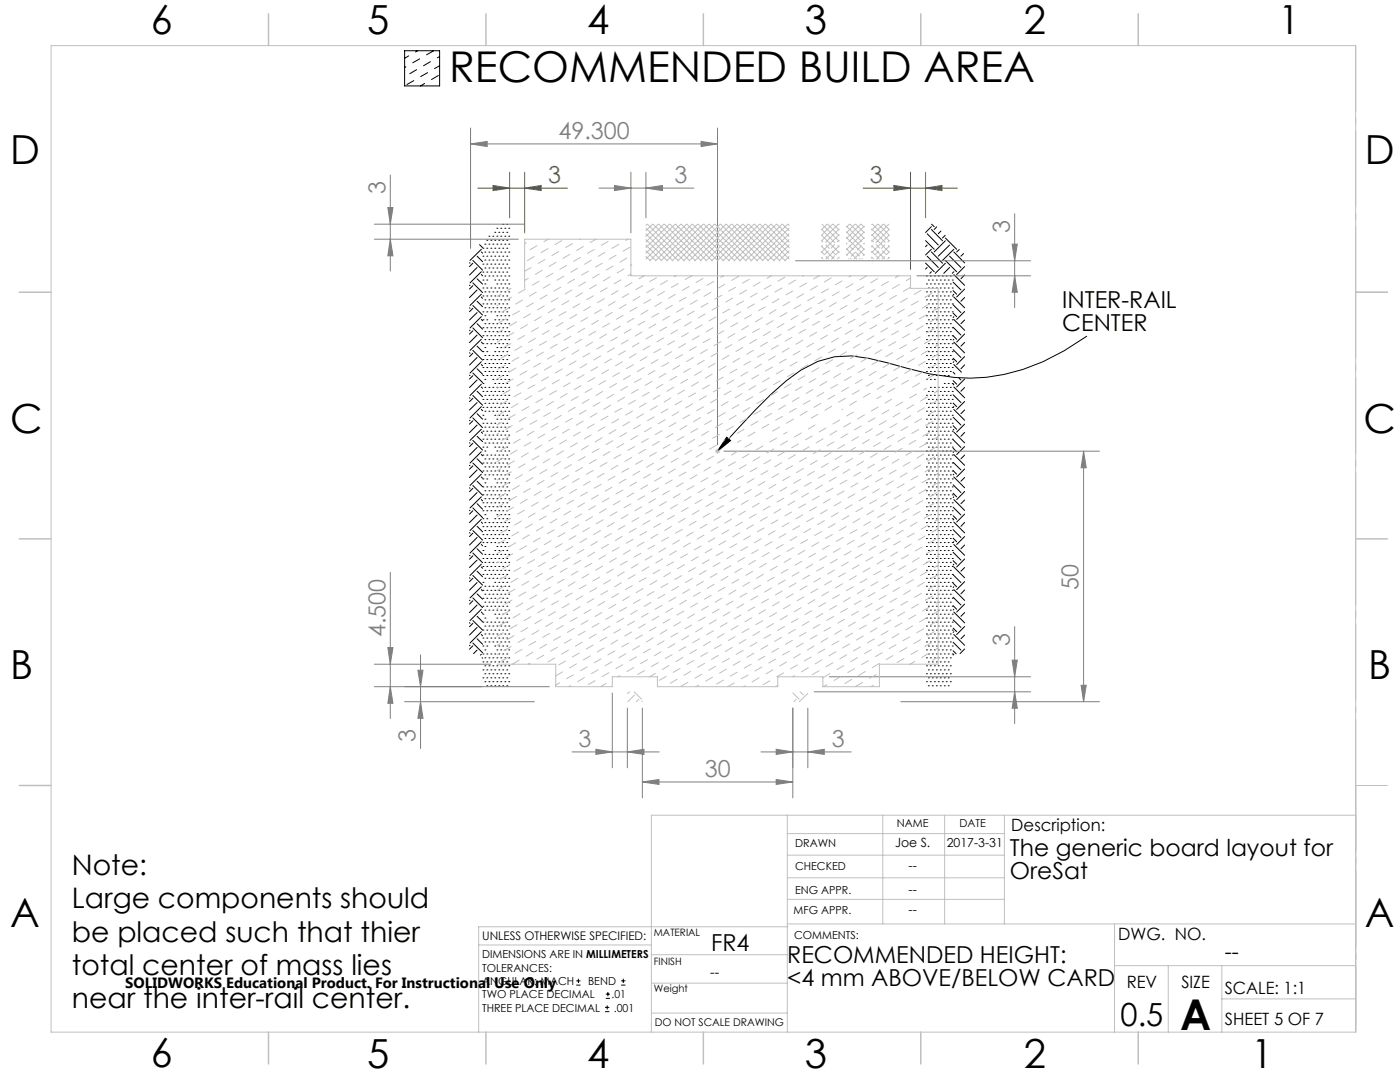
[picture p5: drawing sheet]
<svg xmlns="http://www.w3.org/2000/svg" width="279mm" height="216mm" viewBox="0 0 279 216" stroke-linecap="round" stroke-linejoin="round" font-family="sans-serif">
<defs><g id="words">
<g font-size="8.5">
<text x="89.6" y="16.4">RECOMMENDED BUILD AREA</text>
<text x="235.5" y="205.4">A</text>
</g>
<g font-size="8">
<text x="30.1" y="6.8">6</text>
<text x="73.3" y="6.9">5</text>
<text x="117.2" y="6.9">4</text>
<text x="160.6" y="6.9">3</text>
<text x="204.3" y="6.9">2</text>
<text x="255.1" y="6.9">1</text>
<text x="2.1" y="32.7">D</text>
<text x="272.4" y="32.7">D</text>
<text x="2.1" y="86.5">C</text>
<text x="272.1" y="86.5">C</text>
<text x="2.1" y="135.6">B</text>
<text x="273.1" y="135.6">B</text>
<text x="2.1" y="185">A</text>
<text x="272.4" y="185">A</text>
<text x="30.1" y="212.9">6</text>
<text x="73.3" y="213.1">5</text>
<text x="117.2" y="213.1">4</text>
<text x="160.6" y="213.1">3</text>
<text x="204.3" y="213.1">2</text>
<text x="249.7" y="213.1">1</text>
</g>
<text font-size="6.3" x="223.6" y="204.6">0.5</text>
<g font-size="5.6">
<text x="14.3" y="174.6">Note:</text>
<text x="14.3" y="181.3">Large components should</text>
<text x="14.3" y="187.9">be placed such that thier</text>
<text x="14.3" y="194.5">total center of mass lies</text>
<text x="14.3" y="201.2">near the inter-rail center.</text>
</g>
<g font-size="4.7" fill="#808080">
<text x="111.5" y="27.7">49.300</text>
<text x="76.9" y="38.8" transform="rotate(-90 76.9 38.8)">3</text>
<text x="134.6" y="36.5">3</text>
<text x="201.5" y="46.5" transform="rotate(-90 201.5 46.5)">3</text>
<text x="215.3" y="117.7" transform="rotate(-90 215.3 117.7)">50</text>
<text x="76.9" y="127.1" transform="rotate(-90 76.9 127.1)">4.500</text>
<text x="201.5" y="128.9" transform="rotate(-90 201.5 128.9)">3</text>
<text x="82.9" y="148.1" transform="rotate(-90 82.9 148.1)">3</text>
<text x="115.5" y="149">3</text>
<text x="166" y="149">3</text>
<text x="140.6" y="155">30</text>
</g>
<g font-size="4.7" fill="#808000">
<text x="109.4" y="36.5">3</text>
<text x="173.6" y="36.5">3</text>
</g>
<g font-size="4.7">
<text x="212" y="61.5">INTER-RAIL</text>
<text x="212" y="66">CENTER</text>
<text x="201.6" y="170.8">The generic board layout for</text>
<text x="201.6" y="175.3">OreSat</text>
<text x="141.9" y="189.8">FR4</text>
<text x="157.1" y="192.1">RECOMMENDED HEIGHT:</text>
<text x="157.1" y="196.7">&lt;4 mm ABOVE/BELOW CARD</text>
</g>
<text font-size="4.2" x="244.4" y="191.4">--</text>
<g font-size="3.4">
<text x="201.8" y="165.9">Description:</text>
<text x="223.2" y="187.6">DWG. NO.</text>
<text x="224.9" y="197.2">REV</text>
<text x="235.8" y="197.2">SIZE</text>
<text x="244.4" y="198.4">SCALE: 1:1</text>
<text x="244.4" y="204.6">SHEET 5 OF 7</text>
</g>
<text font-size="3" x="25" y="197.2">SOLIDWORKS Educational Product. For Instructional Use Only</text>
<text font-size="2.8" x="141.7" y="194.9">--</text>
<g font-size="2.5">
<text x="178.7" y="169">Joe S.</text>
<text x="181.3" y="173.5">--</text>
<text x="188.9" y="169">2017-3-31</text>
<text x="181.3" y="178.3">--</text>
<text x="181.3" y="182.3">--</text>
</g>
<text font-size="2.4" x="96.2" y="187.5">UNLESS OTHERWISE SPECIFIED:</text>
<g font-size="2.2">
<text x="179" y="165.1">NAME</text>
<text x="191.5" y="165.1">DATE</text>
<text x="158.7" y="169">DRAWN</text>
<text x="158.7" y="173.5">CHECKED</text>
<text x="158.7" y="178.3">ENG APPR.</text>
<text x="158.4" y="182.4">MFG APPR.</text>
<text x="96.2" y="191.2">DIMENSIONS ARE IN MILLIMETERS</text>
<text x="158.5" y="187.4">COMMENTS:</text>
<text x="96.2" y="193.9">TOLERANCES:</text>
<text x="96.2" y="196.5">ANGULAR: MACH</text>
<text x="117.4" y="196.5">BEND</text>
<text x="96.2" y="199.2">TWO PLACE DECIMAL</text>
<text x="96.2" y="201.8">THREE PLACE DECIMAL</text>
<text x="122.1" y="199.2">.01</text>
<text x="122.5" y="201.8">.001</text>
</g>
<text font-size="2.1" x="130.7" y="204.6">DO NOT SCALE DRAWING</text>
<g font-size="2">
<text x="130.5" y="186.8">MATERIAL</text>
<text x="130.5" y="192.5">FINISH</text>
<text x="130.5" y="198">Weight</text>
</g>
</g></defs>
<g fill="none" stroke="#000" stroke-width=".2">
<path d="M80.8 10.1h6.9v7h-6.9zM81 13.3l-.2 .2M81.6 11.1l-.8 .5M82.6 16.1l-1.4 .8M83.1 13.9l-1.3 .8M83.4 10.1l-.5 .3M83.7 11.7l-1.3 .8M84.7 16.7l-.8 .4M85.3 14.5l-1.3 .8M85.9 12.3l-1.4 .8M86.5 10.2l-1.4 .7M87.5 15.1l-1.4 .8"/>
<path d="M87.7 11.3l-.4 .2M87.7 13.1l-1 .6M93.7 56.9l.1 .1M93.7 52.4l.1 .1M94.4 52.5l-.7 .7M94.4 57l-.7 .7M94.4 56.4l1.9 2M94.4 52l1.9 1.9M95.2 53.4l-1.5 1.5M95.2 57.9l-1.5 1.5M95.2 55.6l1.1 1.1M95.2 51.1l1.1 1.1"/>
<path d="M95.7 48.8l.6 .6M96.1 49.7l-2.3 2.3M96.1 54.2l-2.3 2.2M96.1 58.7l-2.3 2.3M96.1 59.3l.2 .2M96.1 54.8l.2 .2M96.1 50.3l.2 .2M96.4 49.5h.1M96.4 51.1h.1M96.4 52.7h.1M96.4 54.3h.1M96.4 55.9h.1"/>
<path d="M96.4 57.5h.1M96.4 59.1h.1M96.8 48.7h.1M96.8 50.3h.1M96.8 51.9h.1M96.8 53.5h.1M96.8 55.1h.1M96.8 56.7h.1M96.8 58.2h.1M96.8 59.8h.1M97.2 47.9h.1M97.2 49.5h.1"/>
<path d="M97.2 51.1h.1M97.2 52.7h.1M97.2 54.3h.1M97.2 55.9h.1M97.2 57.5h.1M97.2 59.1h.1M97.6 47.1h.1M97.6 48.7h.1M97.6 50.3h.1M97.6 51.9h.1M97.6 53.5h.1M97.6 55.1h.1"/>
<path d="M97.6 58.2h.1M97.6 59.8h.1M98 47.9h.1M98 49.5h.1M98 51.1h.1M98 52.7h.1M98 54.3h.1M98 57.5h.1M98 59.1h.1M98.4 47.1h.1M98.4 48.7h.1M98.4 50.3h.1"/>
<path d="M98.4 51.9h.1M98.4 53.5h.1M98.4 55.1h.1M98.4 58.2h.1M98.4 59.8h.1M98.7 46.4h.1M98.7 47.9h.1M98.7 49.5h.1M98.7 51.1h.1M98.7 52.7h.1M98.7 54.3h.1M98.7 55.9h.1"/>
<path d="M98.7 57.5h.1M98.7 59.1h.1M99.2 45.5h.1M99.2 47.1h.1M99.2 48.7h.1M99.2 50.3h.1M99.2 51.9h.1M99.2 53.5h.1M99.2 55.1h.1M99.2 56.7h.1M99.2 58.2h.1M99.2 59.8h.1"/>
<path d="M99.6 46.4h.1M99.6 47.9h.1M99.6 49.5h.1M99.6 51.1h.1M99.6 52.7h.1M99.6 54.3h.1M99.6 55.9h.1M99.6 57.5h.1M99.6 59.1h.1M99.9 45.5h.1M99.9 47.1h.1M99.9 48.7h.1"/>
<path d="M99.9 50.3h.1M99.9 51.9h.1M99.9 53.5h.1M99.9 55.1h.1M99.9 56.7h.1M99.9 58.2h.1M99.9 59.8h.1M100.3 44.8h.1M100.3 46.4h.1M100.3 47.9h.1M100.3 49.5h.1M100.3 51.1h.1"/>
<path d="M100.3 52.7h.1M100.3 54.3h.1M100.3 55.9h.1M100.3 57.5h.1M100.3 59.1h.1M100.8 45.5h.1M100.8 47.1h.1M100.8 48.7h.1M100.8 50.3h.1M100.8 51.9h.1M100.8 53.5h.1M100.8 55.1h.1"/>
<path d="M100.8 56.7h.1M100.8 58.2h.1M100.8 59.8h.1M101.1 44.8h.1M101.1 46.4h.1M101.1 47.9h.1M101.1 49.5h.1M101.1 51.1h.1M101.1 52.7h.1M101.1 54.3h.1M101.1 55.9h.1M101.1 57.5h.1"/>
<path d="M101.1 59.1h.1M101.5 45.5h.1M101.5 47.1h.1M101.5 48.7h.1M101.5 50.3h.1M101.5 51.9h.1M101.5 53.5h.1M101.5 55.1h.1M101.5 56.7h.1M101.5 58.2h.1M101.5 59.8h.1M184.7 52.5l1.7 1.7"/>
<path d="M184.7 48l1.7 1.7M184.9 55.1h.1M184.9 56.7h.1M184.9 58.2h.1M184.9 59.8h.1M185 48.9l-.3 .3M185 53.4l-.3 .3M185 51.1l2.3 2.3M185 46.6l2.3 2.3M185.3 55.9h.1M185.3 57.5h.1M185.3 59.1h.1"/>
<path d="M185.7 55.1h.1M185.7 56.7h.1M185.7 58.2h.1M185.7 59.8h.1M185.9 45.2l-1.2 1.2M185.9 49.7l-1.2 1.2M185.9 54.2l-.3 .3M185.9 50.3l2.2 2.2M185.9 45.8l2.2 2.2M185.9 44.7l.5 .5M186.1 55.9h.1M186.1 57.5h.1"/>
<path d="M186.1 59.1h.1M186.5 55.1h.1M186.5 56.7h.1M186.5 58.2h.1M186.5 59.8h.1M186.9 55.9h.1M186.9 57.5h.1M186.9 59.1h.1M186.9 45.3l-.5 .5M187.3 55.1h.1M187.3 56.7h.1M187.3 58.2h.1"/>
<path d="M187.3 59.8h.1M187.6 55.9h.1M187.6 57.5h.1M187.6 59.1h.1M187.8 46.1l-.5 .5M188.1 55.1h.1M188.1 56.7h.1M188.1 58.2h.1M188.1 59.8h.1M188.5 55.9h.1M188.5 57.5h.1M188.5 59.1h.1"/>
<path d="M188.6 47l-.5 .5M188.7 48l-2.3 2.3M188.7 52.5l-2 2M188.7 52l2.2 2.2M188.7 47.5l2.2 2.2M188.8 55.1h.1M188.8 56.7h.1M188.8 58.2h.1M188.8 59.8h.1M189.2 55.9h.1M189.2 57.5h.1M189.2 59.1h.1"/>
<path d="M189.5 48.9l-2.2 2.2M189.5 53.4l-1.2 1.1M189.5 51.1l2.3 2.3M189.7 55.1h.1M189.7 56.7h.1M189.7 58.2h.1M189.7 59.8h.1M190 55.9h.1M190 57.5h.1M190 59.1h.1M190.2 58l.7 .7M190.2 56.3l1.6 1.6"/>
<path d="M190.4 49.7l-2.3 2.3M190.4 54.2l-.4 .3M190.4 58.7l-.2 .1M190.4 59.3l2.1 2.1M190.4 54.8l2.1 2.1M190.4 50.3l2.1 2.2M191.5 49.8l-.6 .5M192.3 50.6l-.5 .5M192.5 54.9l-.7 .7M192.5 59.4l-.7 .7M192.5 53.2l-1.6 1.6M192.5 57.7l-1.6 1.6"/>
<path d="M93.7 79.4l.1 .1M93.7 74.9l.1 .1M93.7 70.4l.1 .1M93.7 65.9l.1 .1M93.7 61.4l.1 .1M94.4 61.5l-.7 .7M94.4 66l-.7 .7M94.4 70.5l-.7 .7M94.4 75l-.7 .6M94.4 79.5l-.7 .7M94.4 78.9l1.9 2M94.4 74.4l1.9 1.9"/>
<path d="M94.4 69.9l1.9 2M94.4 65.4l1.9 2M94.4 61l1.9 1.9M95.2 62.4l-1.5 1.5M95.2 66.9l-1.5 1.5M95.2 71.3l-1.5 1.5M95.2 75.8l-1.5 1.5M95.2 78.1l1.1 1.1M95.2 73.6l1.1 1.1M95.2 69.1l1.1 1.1M95.2 64.6l1.1 1.1M95.2 60.1l1.1 1.1"/>
<path d="M96.1 63.2l-2.3 2.2M96.1 67.7l-2.3 2.2M96.1 72.2l-2.3 2.2M96.1 76.7l-2.3 2.2M96.1 77.2l.2 .3M96.1 72.7l.2 .3M96.1 68.3l.2 .2M96.1 63.7l.2 .3M96.4 60.6h.1M96.4 62.2h.1M96.4 63.8h.1M96.4 65.4h.1"/>
<path d="M96.4 67h.1M96.4 68.6h.1M96.4 70.2h.1M96.4 71.8h.1M96.4 73.3h.1M96.4 74.9h.1M96.4 76.5h.1M96.4 78.1h.1M96.4 79.7h.1M96.8 61.4h.1M96.8 63h.1M96.8 64.6h.1"/>
<path d="M96.8 66.2h.1M96.8 67.8h.1M96.8 69.4h.1M96.8 70.9h.1M96.8 72.5h.1M96.8 74.1h.1M96.8 75.7h.1M96.8 77.3h.1M96.8 78.9h.1M97.2 60.6h.1M97.2 62.2h.1M97.2 63.8h.1"/>
<path d="M97.2 65.4h.1M97.2 67h.1M97.2 68.6h.1M97.2 70.2h.1M97.2 71.8h.1M97.2 73.3h.1M97.2 74.9h.1M97.2 78.1h.1M97.2 79.7h.1M97.6 61.4h.1M97.6 64.6h.1M97.6 66.2h.1"/>
<path d="M97.6 67.8h.1M97.6 70.9h.1M97.6 72.5h.1M97.6 74.1h.1M97.6 77.3h.1M97.6 78.9h.1M98 60.6h.1M98 62.2h.1M98 65.4h.1M98 67h.1M98 68.6h.1M98 71.8h.1"/>
<path d="M98 73.3h.1M98 74.9h.1M98 78.1h.1M98 79.7h.1M98.4 61.4h.1M98.4 64.6h.1M98.4 66.2h.1M98.4 67.8h.1M98.4 70.9h.1M98.4 72.5h.1M98.4 74.1h.1M98.4 75.7h.1"/>
<path d="M98.4 77.3h.1M98.4 78.9h.1M98.7 60.6h.1M98.7 62.2h.1M98.7 63.8h.1M98.7 65.4h.1M98.7 67h.1M98.7 68.6h.1M98.7 70.2h.1M98.7 71.8h.1M98.7 73.3h.1M98.7 74.9h.1"/>
<path d="M98.7 76.5h.1M98.7 78.1h.1M98.7 79.7h.1M99.2 61.4h.1M99.2 63h.1M99.2 64.6h.1M99.2 66.2h.1M99.2 67.8h.1M99.2 69.4h.1M99.2 70.9h.1M99.2 72.5h.1M99.2 74.1h.1"/>
<path d="M99.2 75.7h.1M99.2 77.3h.1M99.2 78.9h.1M99.6 60.6h.1M99.6 62.2h.1M99.6 63.8h.1M99.6 65.4h.1M99.6 67h.1M99.6 68.6h.1M99.6 70.2h.1M99.6 71.8h.1M99.6 73.3h.1"/>
<path d="M99.6 74.9h.1M99.6 76.5h.1M99.6 78.1h.1M99.6 79.7h.1M99.9 61.4h.1M99.9 63h.1M99.9 64.6h.1M99.9 66.2h.1M99.9 67.8h.1M99.9 69.4h.1M99.9 70.9h.1M99.9 72.5h.1"/>
<path d="M99.9 74.1h.1M99.9 75.7h.1M99.9 77.3h.1M99.9 78.9h.1M100.3 60.6h.1M100.3 62.2h.1M100.3 63.8h.1M100.3 65.4h.1M100.3 67h.1M100.3 68.6h.1M100.3 70.2h.1M100.3 71.8h.1"/>
<path d="M100.3 73.3h.1M100.3 74.9h.1M100.3 76.5h.1M100.3 78.1h.1M100.3 79.7h.1M100.8 61.4h.1M100.8 63h.1M100.8 64.6h.1M100.8 66.2h.1M100.8 67.8h.1M100.8 69.4h.1M100.8 70.9h.1"/>
<path d="M100.8 72.5h.1M100.8 74.1h.1M100.8 75.7h.1M100.8 77.3h.1M100.8 78.9h.1M101.1 60.6h.1M101.1 62.2h.1M101.1 63.8h.1M101.1 65.4h.1M101.1 67h.1M101.1 68.6h.1M101.1 70.2h.1"/>
<path d="M101.1 71.8h.1M101.1 73.3h.1M101.1 74.9h.1M101.1 76.5h.1M101.1 78.1h.1M101.1 79.7h.1M101.5 61.4h.1M101.5 63h.1M101.5 64.6h.1M101.5 66.2h.1M101.5 67.8h.1M101.5 69.4h.1"/>
<path d="M101.5 70.9h.1M101.5 72.5h.1M101.5 74.1h.1M101.5 75.7h.1M101.5 77.3h.1M101.5 78.9h.1M184.9 61.4h.1M184.9 63h.1M184.9 64.6h.1M184.9 66.2h.1M184.9 67.8h.1M184.9 69.4h.1"/>
<path d="M184.9 70.9h.1M184.9 72.5h.1M184.9 74.1h.1M184.9 75.7h.1M184.9 78.9h.1M185.3 60.6h.1M185.3 62.2h.1M185.3 63.8h.1M185.3 65.4h.1M185.3 67h.1M185.3 68.6h.1M185.3 70.2h.1"/>
<path d="M185.3 71.8h.1M185.3 73.3h.1M185.3 74.9h.1M185.3 78.1h.1M185.3 79.7h.1M185.7 61.4h.1M185.7 63h.1M185.7 64.6h.1M185.7 66.2h.1M185.7 67.8h.1M185.7 69.4h.1M185.7 70.9h.1"/>
<path d="M185.7 72.5h.1M185.7 74.1h.1M185.7 75.7h.1M185.7 77.3h.1M185.7 78.9h.1M186.1 60.6h.1M186.1 62.2h.1M186.1 63.8h.1M186.1 65.4h.1M186.1 67h.1M186.1 68.6h.1M186.1 70.2h.1"/>
<path d="M186.1 71.8h.1M186.1 73.3h.1M186.1 74.9h.1M186.1 78.1h.1M186.1 79.7h.1M186.5 61.4h.1M186.5 63h.1M186.5 64.6h.1M186.5 66.2h.1M186.5 67.8h.1M186.5 69.4h.1M186.5 70.9h.1"/>
<path d="M186.5 72.5h.1M186.5 74.1h.1M186.5 75.7h.1M186.5 77.3h.1M186.5 78.9h.1M186.9 60.6h.1M186.9 62.2h.1M186.9 63.8h.1M186.9 65.4h.1M186.9 67h.1M186.9 68.6h.1M186.9 70.2h.1"/>
<path d="M186.9 71.8h.1M186.9 73.3h.1M186.9 74.9h.1M186.9 78.1h.1M186.9 79.7h.1M187.3 61.4h.1M187.3 63h.1M187.3 64.6h.1M187.3 66.2h.1M187.3 67.8h.1M187.3 69.4h.1M187.3 70.9h.1"/>
<path d="M187.3 72.5h.1M187.3 74.1h.1M187.3 77.3h.1M187.3 78.9h.1M187.6 60.6h.1M187.6 62.2h.1M187.6 63.8h.1M187.6 65.4h.1M187.6 67h.1M187.6 68.6h.1M187.6 70.2h.1M187.6 71.8h.1"/>
<path d="M187.6 73.3h.1M187.6 74.9h.1M187.6 78.1h.1M187.6 79.7h.1M188.1 61.4h.1M188.1 63h.1M188.1 64.6h.1M188.1 66.2h.1M188.1 67.8h.1M188.1 69.4h.1M188.1 70.9h.1M188.1 72.5h.1"/>
<path d="M188.1 74.1h.1M188.1 77.3h.1M188.1 78.9h.1M188.5 60.6h.1M188.5 62.2h.1M188.5 63.8h.1M188.5 65.4h.1M188.5 67h.1M188.5 68.6h.1M188.5 70.2h.1M188.5 71.8h.1M188.5 73.3h.1"/>
<path d="M188.5 74.9h.1M188.5 76.5h.1M188.5 78.1h.1M188.5 79.7h.1M188.8 61.4h.1M188.8 63h.1M188.8 64.6h.1M188.8 66.2h.1M188.8 67.8h.1M188.8 69.4h.1M188.8 70.9h.1M188.8 72.5h.1"/>
<path d="M188.8 74.1h.1M188.8 77.3h.1M188.8 78.9h.1M189.2 60.6h.1M189.2 62.2h.1M189.2 63.8h.1M189.2 65.4h.1M189.2 67h.1M189.2 68.6h.1M189.2 70.2h.1M189.2 71.8h.1M189.2 73.3h.1"/>
<path d="M189.2 74.9h.1M189.2 76.5h.1M189.2 78.1h.1M189.2 79.7h.1M189.7 61.4h.1M189.7 63h.1M189.7 64.6h.1M189.7 66.2h.1M189.7 67.8h.1M189.7 69.4h.1M189.7 70.9h.1M189.7 72.5h.1"/>
<path d="M189.7 74.1h.1M189.7 77.3h.1M189.7 78.9h.1M190 60.6h.1M190 62.2h.1M190 63.8h.1M190 65.4h.1M190 67h.1M190 68.6h.1M190 70.2h.1M190 71.8h.1M190 73.3h.1"/>
<path d="M190 76.5h.1M190 78.1h.1M190 79.7h.1M190.2 76l.7 .7M190.2 71.5l.7 .7M190.2 67l.7 .7M190.2 62.5l.7 .7M190.2 78.8l1.6 1.5M190.2 69.8l1.6 1.5M190.2 65.3l1.6 1.6M190.2 60.8l1.6 1.6M190.2 74.3l.4 .3"/>
<path d="M190.4 63.2l-.2 .2M190.4 67.7l-.2 .1M190.4 72.2l-.2 .1M190.4 76.7l-.2 .1M190.4 77.2l2.1 2.2M190.4 72.7l1.5 1.6M190.4 68.3l2.1 2.1M190.4 63.7l2.1 2.2M191.4 75.5l.4 .3M192.5 63.9l-.7 .7M192.5 68.3l-.7 .8M192.5 72.8l-.7 .8"/>
<path d="M192.5 77.3l-.7 .8M192.5 62.2l-1.6 1.5M192.5 66.6l-1.6 1.7M192.5 71.2l-1.6 1.5M192.5 75.6l-1.6 1.6M216.9 67.1a42.4 42.4 0 0 1-20 8.2 40.7 40.7 0 0 1-15.7-1.8l-7.8-2a16.7 16.7 0 0 0-13.6 2.4 70.5 70.5 0 0 0-12.7 11.8l-3.9 4.3M93.7 97.3l.1 .1M93.7 92.9l.1 .1M93.7 88.3l.1 .1M93.7 83.9l.1 .1M94.4 84l-.7 .6M94.4 88.4l-.7 .7"/>
<path d="M94.4 93l-.7 .6M94.4 97.4l-.7 .7M94.4 96.9l1.9 1.9M94.4 92.4l1.9 1.9M94.4 87.9l1.9 1.9M94.4 83.4l1.9 1.9M95.2 80.3l-1.5 1.5M95.2 84.8l-1.5 1.5M95.2 89.3l-1.5 1.5M95.2 93.8l-1.5 1.5M95.2 98.3l-1.5 1.5M95.2 96l1.1 1.1"/>
<path d="M95.2 91.5l1.1 1.1M95.2 87.1l1.1 1M95.2 82.6l1.1 1M96.1 81.1l-2.3 2.3M96.1 85.7l-2.3 2.2M96.1 90.1l-2.3 2.3M96.1 94.6l-2.3 2.3M96.1 99.1l-2.3 2.3M96.1 99.7l.2 .2M96.1 95.2l.2 .2M96.1 90.7l.2 .2M96.1 86.2l.2 .3"/>
<path d="M96.1 81.7l.2 .3M96.4 81.3h.1M96.4 82.9h.1M96.4 84.5h.1M96.4 86h.1M96.4 87.6h.1M96.4 89.2h.1M96.4 90.8h.1M96.4 92.4h.1M96.4 94h.1M96.4 95.6h.1M96.4 97.2h.1"/>
<path d="M96.4 98.7h.1M96.8 80.5h.1M96.8 82.1h.1M96.8 83.6h.1M96.8 85.2h.1M96.8 86.8h.1M96.8 88.4h.1M96.8 90h.1M96.8 91.6h.1M96.8 93.2h.1M96.8 94.8h.1M96.8 96.3h.1"/>
<path d="M96.8 97.9h.1M96.8 99.5h.1M97.2 81.3h.1M97.2 84.5h.1M97.2 86h.1M97.2 87.6h.1M97.2 89.2h.1M97.2 90.8h.1M97.2 92.4h.1M97.2 94h.1M97.2 95.6h.1M97.2 97.2h.1"/>
<path d="M97.2 98.7h.1M97.6 80.5h.1M97.6 82.1h.1M97.6 85.2h.1M97.6 86.8h.1M97.6 88.4h.1M97.6 91.6h.1M97.6 93.2h.1M97.6 94.8h.1M97.6 97.9h.1M97.6 99.5h.1M98 81.3h.1"/>
<path d="M98 84.5h.1M98 86h.1M98 87.6h.1M98 90.8h.1M98 92.4h.1M98 94h.1M98 97.2h.1M98 98.7h.1M98.4 80.5h.1M98.4 82.1h.1M98.4 85.2h.1M98.4 86.8h.1"/>
<path d="M98.4 88.4h.1M98.4 91.6h.1M98.4 93.2h.1M98.4 94.8h.1M98.4 97.9h.1M98.4 99.5h.1M98.7 81.3h.1M98.7 82.9h.1M98.7 84.5h.1M98.7 86h.1M98.7 87.6h.1M98.7 89.2h.1"/>
<path d="M98.7 90.8h.1M98.7 92.4h.1M98.7 94h.1M98.7 95.6h.1M98.7 97.2h.1M98.7 98.7h.1M99.2 80.5h.1M99.2 82.1h.1M99.2 83.6h.1M99.2 85.2h.1M99.2 86.8h.1M99.2 88.4h.1"/>
<path d="M99.2 90h.1M99.2 91.6h.1M99.2 93.2h.1M99.2 94.8h.1M99.2 96.3h.1M99.2 97.9h.1M99.2 99.5h.1M99.6 81.3h.1M99.6 82.9h.1M99.6 84.5h.1M99.6 86h.1M99.6 87.6h.1"/>
<path d="M99.6 89.2h.1M99.6 90.8h.1M99.6 92.4h.1M99.6 94h.1M99.6 95.6h.1M99.6 97.2h.1M99.6 98.7h.1M99.9 80.5h.1M99.9 82.1h.1M99.9 83.6h.1M99.9 85.2h.1M99.9 86.8h.1"/>
<path d="M99.9 88.4h.1M99.9 90h.1M99.9 91.6h.1M99.9 93.2h.1M99.9 94.8h.1M99.9 96.3h.1M99.9 97.9h.1M99.9 99.5h.1M100.3 81.3h.1M100.3 82.9h.1M100.3 84.5h.1M100.3 86h.1"/>
<path d="M100.3 87.6h.1M100.3 89.2h.1M100.3 90.8h.1M100.3 92.4h.1M100.3 94h.1M100.3 95.6h.1M100.3 97.2h.1M100.3 98.7h.1M100.8 80.5h.1M100.8 82.1h.1M100.8 83.6h.1M100.8 85.2h.1"/>
<path d="M100.8 86.8h.1M100.8 88.4h.1M100.8 90h.1M100.8 91.6h.1M100.8 93.2h.1M100.8 94.8h.1M100.8 96.3h.1M100.8 97.9h.1M100.8 99.5h.1M101.1 81.3h.1M101.1 82.9h.1M101.1 84.5h.1"/>
<path d="M101.1 86h.1M101.1 87.6h.1M101.1 89.2h.1M101.1 90.8h.1M101.1 92.4h.1M101.1 94h.1M101.1 95.6h.1M101.1 97.2h.1M101.1 98.7h.1M101.5 80.5h.1M101.5 82.1h.1M101.5 83.6h.1"/>
<path d="M101.5 85.2h.1M101.5 86.8h.1M101.5 88.4h.1M101.5 90h.1M101.5 91.6h.1M101.5 93.2h.1M101.5 94.8h.1M101.5 96.3h.1M101.5 97.9h.1M101.5 99.5h.1M145 87.2l.8 .7-2.6 2.1zM184.9 80.5h.1"/>
<path d="M184.9 82.1h.1M184.9 83.6h.1M184.9 85.2h.1M184.9 86.8h.1M184.9 88.4h.1M184.9 90h.1M184.9 91.6h.1M184.9 93.2h.1M184.9 94.8h.1M184.9 96.3h.1M184.9 97.9h.1M184.9 99.5h.1"/>
<path d="M185.3 81.3h.1M185.3 82.9h.1M185.3 84.5h.1M185.3 86h.1M185.3 87.6h.1M185.3 89.2h.1M185.3 90.8h.1M185.3 92.4h.1M185.3 94h.1M185.3 95.6h.1M185.3 97.2h.1M185.3 98.7h.1"/>
<path d="M185.7 80.5h.1M185.7 82.1h.1M185.7 83.6h.1M185.7 85.2h.1M185.7 86.8h.1M185.7 88.4h.1M185.7 90h.1M185.7 91.6h.1M185.7 93.2h.1M185.7 94.8h.1M185.7 96.3h.1M185.7 97.9h.1"/>
<path d="M185.7 99.5h.1M186.1 81.3h.1M186.1 82.9h.1M186.1 84.5h.1M186.1 86h.1M186.1 87.6h.1M186.1 89.2h.1M186.1 90.8h.1M186.1 92.4h.1M186.1 94h.1M186.1 95.6h.1M186.1 97.2h.1"/>
<path d="M186.1 98.7h.1M186.5 80.5h.1M186.5 82.1h.1M186.5 83.6h.1M186.5 85.2h.1M186.5 86.8h.1M186.5 88.4h.1M186.5 90h.1M186.5 91.6h.1M186.5 93.2h.1M186.5 94.8h.1M186.5 96.3h.1"/>
<path d="M186.5 97.9h.1M186.5 99.5h.1M186.9 81.3h.1M186.9 82.9h.1M186.9 84.5h.1M186.9 86h.1M186.9 87.6h.1M186.9 89.2h.1M186.9 90.8h.1M186.9 92.4h.1M186.9 94h.1M186.9 95.6h.1"/>
<path d="M186.9 97.2h.1M186.9 98.7h.1M187.3 80.5h.1M187.3 82.1h.1M187.3 83.6h.1M187.3 85.2h.1M187.3 86.8h.1M187.3 88.4h.1M187.3 90h.1M187.3 91.6h.1M187.3 93.2h.1M187.3 94.8h.1"/>
<path d="M187.3 96.3h.1M187.3 97.9h.1M187.3 99.5h.1M187.6 81.3h.1M187.6 82.9h.1M187.6 84.5h.1M187.6 86h.1M187.6 87.6h.1M187.6 89.2h.1M187.6 90.8h.1M187.6 92.4h.1M187.6 94h.1"/>
<path d="M187.6 95.6h.1M187.6 97.2h.1M187.6 98.7h.1M188.1 80.5h.1M188.1 82.1h.1M188.1 83.6h.1M188.1 85.2h.1M188.1 86.8h.1M188.1 88.4h.1M188.1 90h.1M188.1 91.6h.1M188.1 93.2h.1"/>
<path d="M188.1 94.8h.1M188.1 96.3h.1M188.1 97.9h.1M188.1 99.5h.1M188.5 81.3h.1M188.5 82.9h.1M188.5 84.5h.1M188.5 86h.1M188.5 87.6h.1M188.5 89.2h.1M188.5 90.8h.1M188.5 92.4h.1"/>
<path d="M188.5 94h.1M188.5 95.6h.1M188.5 97.2h.1M188.5 98.7h.1M188.8 80.5h.1M188.8 82.1h.1M188.8 83.6h.1M188.8 85.2h.1M188.8 86.8h.1M188.8 88.4h.1M188.8 90h.1M188.8 91.6h.1"/>
<path d="M188.8 93.2h.1M188.8 94.8h.1M188.8 96.3h.1M188.8 97.9h.1M188.8 99.5h.1M189.2 81.3h.1M189.2 82.9h.1M189.2 84.5h.1M189.2 86h.1M189.2 87.6h.1M189.2 89.2h.1M189.2 90.8h.1"/>
<path d="M189.2 92.4h.1M189.2 94h.1M189.2 95.6h.1M189.2 97.2h.1M189.2 98.7h.1M189.7 80.5h.1M189.7 82.1h.1M189.7 83.6h.1M189.7 85.2h.1M189.7 86.8h.1M189.7 88.4h.1M189.7 90h.1"/>
<path d="M189.7 91.6h.1M189.7 93.2h.1M189.7 94.8h.1M189.7 96.3h.1M189.7 97.9h.1M189.7 99.5h.1M190 81.3h.1M190 82.9h.1M190 84.5h.1M190 86h.1M190 87.6h.1M190 89.2h.1"/>
<path d="M190 90.8h.1M190 92.4h.1M190 94h.1M190 95.6h.1M190 97.2h.1M190 98.7h.1M190.2 98.4l.7 .7M190.2 93.9l.7 .7M190.2 89.4l.7 .7M190.2 84.9l.7 .8M190.2 80.4l.7 .7M190.2 96.7l1.6 1.6"/>
<path d="M190.2 92.3l1.6 1.5M190.2 87.7l1.6 1.6M190.2 83.3l1.6 1.5M190.4 81.1l-.2 .2M190.4 85.7l-.2 .1M190.4 90.1l-.2 .2M190.4 94.6l-.2 .2M190.4 99.1l-.2 .2M190.4 99.7l2.1 2.1M190.4 95.2l2.1 2.1M190.4 90.7l2.1 2.2M190.4 86.2l2.1 2.2"/>
<path d="M190.4 81.7l2.1 2.2M192.5 81.8l-.7 .8M192.5 86.3l-.7 .8M192.5 90.8l-.7 .7M192.5 95.3l-.7 .7M192.5 99.8l-.7 .7M192.5 80.1l-1.6 1.6M192.5 84.6l-1.6 1.6M192.5 89.1l-1.6 1.6M192.5 93.6l-1.6 1.6M192.5 98.1l-1.6 1.6M93.7 119.8l.1 .1"/>
<path d="M93.7 115.3l.1 .1M93.7 110.8l.1 .1M93.7 106.3l.1 .1M93.7 101.8l.1 .1M94.4 101.9l-.7 .7M94.4 106.4l-.7 .7M94.4 110.9l-.7 .7M94.4 115.4l-.7 .7M94.4 119.9l-.7 .6M94.4 119.3l1.9 1.9M94.4 114.8l1.9 2M94.4 110.3l1.9 2"/>
<path d="M94.4 105.9l1.9 1.9M94.4 101.4l1.9 1.9M95.2 102.8l-1.5 1.5M95.2 107.2l-1.5 1.6M95.2 111.8l-1.5 1.4M95.2 116.2l-1.5 1.6M95.2 118.5l1.1 1.1M95.2 114l1.1 1.1M95.2 109.5l1.1 1.1M95.2 105l1.1 1.1M95.2 100.5l1.1 1.1M96.1 103.6l-2.3 2.3"/>
<path d="M96.1 108.1l-2.3 2.2M96.1 112.6l-2.3 2.2M96.1 117.1l-2.3 2.2M96.1 117.7l.2 .2M96.1 113.1l.2 .3M96.1 108.7l.2 .2M96.1 104.2l.2 .2M96.4 100.3h.1M96.4 101.9h.1M96.4 103.5h.1M96.4 105.1h.1M96.4 106.7h.1"/>
<path d="M96.4 108.3h.1M96.4 109.9h.1M96.4 111.4h.1M96.4 113h.1M96.4 114.6h.1M96.4 116.2h.1M96.4 117.8h.1M96.4 119.4h.1M96.8 101.1h.1M96.8 102.7h.1M96.8 104.3h.1M96.8 105.9h.1"/>
<path d="M96.8 107.5h.1M96.8 109h.1M96.8 110.6h.1M96.8 112.2h.1M96.8 113.8h.1M96.8 115.4h.1M96.8 117h.1M96.8 118.6h.1M97.2 100.3h.1M97.2 101.9h.1M97.2 103.5h.1M97.2 105.1h.1"/>
<path d="M97.2 106.7h.1M97.2 108.3h.1M97.2 111.4h.1M97.2 113h.1M97.2 114.6h.1M97.2 117.8h.1M97.2 119.4h.1M97.6 101.1h.1M97.6 104.3h.1M97.6 105.9h.1M97.6 107.5h.1M97.6 110.6h.1"/>
<path d="M97.6 112.2h.1M97.6 113.8h.1M97.6 115.4h.1M97.6 117h.1M97.6 118.6h.1M98 100.3h.1M98 101.9h.1M98 105.1h.1M98 106.7h.1M98 108.3h.1M98 111.4h.1M98 113h.1"/>
<path d="M98 114.6h.1M98 117.8h.1M98 119.4h.1M98.4 101.1h.1M98.4 104.3h.1M98.4 105.9h.1M98.4 107.5h.1M98.4 110.6h.1M98.4 112.2h.1M98.4 113.8h.1M98.4 115.4h.1M98.4 117h.1"/>
<path d="M98.4 118.6h.1M98.7 100.3h.1M98.7 101.9h.1M98.7 103.5h.1M98.7 105.1h.1M98.7 106.7h.1M98.7 108.3h.1M98.7 109.9h.1M98.7 111.4h.1M98.7 113h.1M98.7 114.6h.1M98.7 116.2h.1"/>
<path d="M98.7 117.8h.1M98.7 119.4h.1M99.2 101.1h.1M99.2 102.7h.1M99.2 104.3h.1M99.2 105.9h.1M99.2 107.5h.1M99.2 109h.1M99.2 110.6h.1M99.2 112.2h.1M99.2 113.8h.1M99.2 115.4h.1"/>
<path d="M99.2 117h.1M99.2 118.6h.1M99.6 100.3h.1M99.6 101.9h.1M99.6 103.5h.1M99.6 105.1h.1M99.6 106.7h.1M99.6 108.3h.1M99.6 109.9h.1M99.6 111.4h.1M99.6 113h.1M99.6 114.6h.1"/>
<path d="M99.6 116.2h.1M99.6 117.8h.1M99.6 119.4h.1M99.9 101.1h.1M99.9 102.7h.1M99.9 104.3h.1M99.9 105.9h.1M99.9 107.5h.1M99.9 109h.1M99.9 110.6h.1M99.9 112.2h.1M99.9 113.8h.1"/>
<path d="M99.9 115.4h.1M99.9 117h.1M99.9 118.6h.1M100.3 100.3h.1M100.3 101.9h.1M100.3 103.5h.1M100.3 105.1h.1M100.3 106.7h.1M100.3 108.3h.1M100.3 109.9h.1M100.3 111.4h.1M100.3 113h.1"/>
<path d="M100.3 114.6h.1M100.3 116.2h.1M100.3 117.8h.1M100.3 119.4h.1M100.8 101.1h.1M100.8 102.7h.1M100.8 104.3h.1M100.8 105.9h.1M100.8 107.5h.1M100.8 109h.1M100.8 110.6h.1M100.8 112.2h.1"/>
<path d="M100.8 113.8h.1M100.8 115.4h.1M100.8 117h.1M100.8 118.6h.1M101.1 100.3h.1M101.1 101.9h.1M101.1 103.5h.1M101.1 105.1h.1M101.1 106.7h.1M101.1 108.3h.1M101.1 109.9h.1M101.1 111.4h.1"/>
<path d="M101.1 113h.1M101.1 114.6h.1M101.1 116.2h.1M101.1 117.8h.1M101.1 119.4h.1M101.5 101.1h.1M101.5 102.7h.1M101.5 104.3h.1M101.5 105.9h.1M101.5 107.5h.1M101.5 109h.1M101.5 110.6h.1"/>
<path d="M101.5 112.2h.1M101.5 113.8h.1M101.5 115.4h.1M101.5 117h.1M101.5 118.6h.1M184.9 101.1h.1M184.9 102.7h.1M184.9 104.3h.1M184.9 105.9h.1M184.9 107.5h.1M184.9 109h.1M184.9 110.6h.1"/>
<path d="M184.9 112.2h.1M184.9 113.8h.1M184.9 115.4h.1M184.9 117h.1M184.9 118.6h.1M185.3 100.3h.1M185.3 101.9h.1M185.3 103.5h.1M185.3 105.1h.1M185.3 106.7h.1M185.3 108.3h.1M185.3 109.9h.1"/>
<path d="M185.3 111.4h.1M185.3 113h.1M185.3 114.6h.1M185.3 116.2h.1M185.3 117.8h.1M185.3 119.4h.1M185.7 101.1h.1M185.7 102.7h.1M185.7 104.3h.1M185.7 105.9h.1M185.7 107.5h.1M185.7 109h.1"/>
<path d="M185.7 110.6h.1M185.7 112.2h.1M185.7 113.8h.1M185.7 115.4h.1M185.7 117h.1M185.7 118.6h.1M186.1 100.3h.1M186.1 101.9h.1M186.1 103.5h.1M186.1 105.1h.1M186.1 106.7h.1M186.1 108.3h.1"/>
<path d="M186.1 109.9h.1M186.1 111.4h.1M186.1 113h.1M186.1 114.6h.1M186.1 116.2h.1M186.1 117.8h.1M186.1 119.4h.1M186.5 101.1h.1M186.5 102.7h.1M186.5 104.3h.1M186.5 105.9h.1M186.5 107.5h.1"/>
<path d="M186.5 109h.1M186.5 110.6h.1M186.5 112.2h.1M186.5 113.8h.1M186.5 115.4h.1M186.5 117h.1M186.5 118.6h.1M186.9 100.3h.1M186.9 101.9h.1M186.9 103.5h.1M186.9 105.1h.1M186.9 106.7h.1"/>
<path d="M186.9 108.3h.1M186.9 109.9h.1M186.9 111.4h.1M186.9 113h.1M186.9 114.6h.1M186.9 116.2h.1M186.9 117.8h.1M186.9 119.4h.1M187.3 101.1h.1M187.3 102.7h.1M187.3 104.3h.1M187.3 105.9h.1"/>
<path d="M187.3 107.5h.1M187.3 109h.1M187.3 110.6h.1M187.3 112.2h.1M187.3 113.8h.1M187.3 115.4h.1M187.3 117h.1M187.3 118.6h.1M187.6 100.3h.1M187.6 101.9h.1M187.6 103.5h.1M187.6 105.1h.1"/>
<path d="M187.6 106.7h.1M187.6 108.3h.1M187.6 109.9h.1M187.6 111.4h.1M187.6 113h.1M187.6 114.6h.1M187.6 116.2h.1M187.6 117.8h.1M187.6 119.4h.1M188.1 101.1h.1M188.1 102.7h.1M188.1 104.3h.1"/>
<path d="M188.1 105.9h.1M188.1 107.5h.1M188.1 109h.1M188.1 110.6h.1M188.1 112.2h.1M188.1 113.8h.1M188.1 115.4h.1M188.1 117h.1M188.1 118.6h.1M188.5 100.3h.1M188.5 101.9h.1M188.5 103.5h.1"/>
<path d="M188.5 105.1h.1M188.5 106.7h.1M188.5 108.3h.1M188.5 109.9h.1M188.5 111.4h.1M188.5 113h.1M188.5 114.6h.1M188.5 116.2h.1M188.5 117.8h.1M188.5 119.4h.1M188.8 101.1h.1M188.8 102.7h.1"/>
<path d="M188.8 104.3h.1M188.8 105.9h.1M188.8 107.5h.1M188.8 109h.1M188.8 110.6h.1M188.8 112.2h.1M188.8 113.8h.1M188.8 115.4h.1M188.8 117h.1M188.8 118.6h.1M189.2 100.3h.1M189.2 101.9h.1"/>
<path d="M189.2 103.5h.1M189.2 105.1h.1M189.2 106.7h.1M189.2 108.3h.1M189.2 109.9h.1M189.2 111.4h.1M189.2 113h.1M189.2 114.6h.1M189.2 116.2h.1M189.2 117.8h.1M189.2 119.4h.1M189.7 101.1h.1"/>
<path d="M189.7 102.7h.1M189.7 104.3h.1M189.7 105.9h.1M189.7 107.5h.1M189.7 109h.1M189.7 110.6h.1M189.7 112.2h.1M189.7 113.8h.1M189.7 115.4h.1M189.7 117h.1M189.7 118.6h.1M190 100.3h.1"/>
<path d="M190 101.9h.1M190 103.5h.1M190 105.1h.1M190 106.7h.1M190 108.3h.1M190 109.9h.1M190 111.4h.1M190 113h.1M190 114.6h.1M190 116.2h.1M190 117.8h.1M190 119.4h.1"/>
<path d="M190.2 116.4l.7 .7M190.2 111.9l.7 .7M190.2 107.4l.7 .7M190.2 102.9l.7 .7M190.2 119.2l1.6 1.5M190.2 114.7l1.6 1.5M190.2 110.2l1.6 1.6M190.2 105.7l1.6 1.5M190.2 101.2l1.6 1.6M190.4 103.6l-.2 .2M190.4 108.1l-.2 .1M190.4 112.6l-.2 .1"/>
<path d="M190.4 117.1l-.2 .1M190.4 117.7l2.1 2.1M190.4 113.1l2.1 2.2M190.4 108.7l2.1 2.1M190.4 104.2l2.1 2.1M192.5 104.2l-.7 .8M192.5 108.8l-.7 .7M192.5 113.2l-.7 .8M192.5 117.7l-.7 .8M192.5 102.6l-1.6 1.6M192.5 107.1l-1.6 1.6M192.5 111.5l-1.6 1.6"/>
<path d="M192.5 116.1l-1.6 1.6M93.7 128.8l.1 .1M93.7 124.2l.1 .2M94.4 124.4l-.7 .7M94.4 128.9l-.7 .6M94.4 128.3l1.9 1.9M94.4 123.8l1.9 1.9M95.2 120.7l-1.5 1.5M95.2 125.2l-1.5 1.5M95.2 129.7l-.7 .7M95.2 127.5l1.1 1.1M95.2 123l1.1 1.1"/>
<path d="M96.1 121.6l-2.3 2.2M96.1 126l-2.3 2.3M96.1 130.6l-.2 .1M96.1 126.6l.2 .3M96.1 122.1l.2 .3M96.2 131.2l.1 .1M96.4 121h.1M96.4 122.6h.1M96.4 124.1h.1M96.4 125.7h.1M96.4 127.3h.1M96.4 128.9h.1"/>
<path d="M96.4 130.5h.1M96.4 132.1h.1M96.4 133.7h.1M96.4 135.3h.1M96.8 120.2h.1M96.8 121.7h.1M96.8 123.3h.1M96.8 124.9h.1M96.8 126.5h.1M96.8 128.1h.1M96.8 129.7h.1M96.8 131.3h.1"/>
<path d="M96.8 132.9h.1M96.8 134.4h.1M96.8 136h.1M97.2 121h.1M97.2 124.1h.1M97.2 125.7h.1M97.2 127.3h.1M97.2 128.9h.1M97.2 130.5h.1M97.2 132.1h.1M97.2 133.7h.1M97.2 135.3h.1"/>
<path d="M97.2 136.8h.1M97.6 120.2h.1M97.6 121.7h.1M97.6 124.9h.1M97.6 126.5h.1M97.6 128.1h.1M97.6 131.3h.1M97.6 132.9h.1M97.6 134.4h.1M97.6 136h.1M98 121h.1M98 124.1h.1"/>
<path d="M98 125.7h.1M98 127.3h.1M98 130.5h.1M98 132.1h.1M98 133.7h.1M98 135.3h.1M98 136.8h.1M98.4 120.2h.1M98.4 121.7h.1M98.4 124.9h.1M98.4 126.5h.1M98.4 128.1h.1"/>
<path d="M98.4 131.3h.1M98.4 132.9h.1M98.4 134.4h.1M98.4 136h.1M98.7 121h.1M98.7 122.6h.1M98.7 124.1h.1M98.7 125.7h.1M98.7 127.3h.1M98.7 128.9h.1M98.7 130.5h.1M98.7 132.1h.1"/>
<path d="M98.7 133.7h.1M98.7 135.3h.1M98.7 136.8h.1M99.2 120.2h.1M99.2 121.7h.1M99.2 123.3h.1M99.2 124.9h.1M99.2 126.5h.1M99.2 128.1h.1M99.2 129.7h.1M99.2 131.3h.1M99.2 132.9h.1"/>
<path d="M99.2 134.4h.1M99.2 136h.1M99.6 121h.1M99.6 122.6h.1M99.6 124.1h.1M99.6 125.7h.1M99.6 127.3h.1M99.6 128.9h.1M99.6 130.5h.1M99.6 132.1h.1M99.6 133.7h.1M99.6 135.3h.1"/>
<path d="M99.6 136.8h.1M99.9 120.2h.1M99.9 121.7h.1M99.9 123.3h.1M99.9 124.9h.1M99.9 126.5h.1M99.9 128.1h.1M99.9 129.7h.1M99.9 131.3h.1M99.9 132.9h.1M99.9 134.4h.1M99.9 136h.1"/>
<path d="M100.3 121h.1M100.3 122.6h.1M100.3 124.1h.1M100.3 125.7h.1M100.3 127.3h.1M100.3 128.9h.1M100.3 130.5h.1M100.3 132.1h.1M100.3 133.7h.1M100.3 135.3h.1M100.3 136.8h.1M100.8 120.2h.1"/>
<path d="M100.8 121.7h.1M100.8 123.3h.1M100.8 124.9h.1M100.8 126.5h.1M100.8 128.1h.1M100.8 129.7h.1M100.8 131.3h.1M100.8 132.9h.1M100.8 134.4h.1M100.8 136h.1M101.1 121h.1M101.1 122.6h.1"/>
<path d="M101.1 124.1h.1M101.1 125.7h.1M101.1 127.3h.1M101.1 128.9h.1M101.1 130.5h.1M101.1 132.1h.1M101.1 133.7h.1M101.1 135.3h.1M101.1 136.8h.1M101.5 120.2h.1M101.5 121.7h.1M101.5 123.3h.1"/>
<path d="M101.5 124.9h.1M101.5 126.5h.1M101.5 128.1h.1M101.5 129.7h.1M101.5 131.3h.1M101.5 132.9h.1M101.5 134.4h.1M101.5 136h.1M184.9 120.2h.1M184.9 121.7h.1M184.9 123.3h.1M184.9 124.9h.1"/>
<path d="M184.9 126.5h.1M184.9 128.1h.1M184.9 129.7h.1M184.9 131.3h.1M184.9 132.9h.1M184.9 134.4h.1M184.9 136h.1M185.3 121h.1M185.3 122.6h.1M185.3 124.1h.1M185.3 125.7h.1M185.3 127.3h.1"/>
<path d="M185.3 128.9h.1M185.3 130.5h.1M185.3 132.1h.1M185.3 133.7h.1M185.3 135.3h.1M185.3 136.8h.1M185.7 120.2h.1M185.7 121.7h.1M185.7 123.3h.1M185.7 124.9h.1M185.7 126.5h.1M185.7 128.1h.1"/>
<path d="M185.7 129.7h.1M185.7 131.3h.1M185.7 132.9h.1M185.7 134.4h.1M185.7 136h.1M186.1 121h.1M186.1 122.6h.1M186.1 124.1h.1M186.1 125.7h.1M186.1 127.3h.1M186.1 128.9h.1M186.1 130.5h.1"/>
<path d="M186.1 132.1h.1M186.1 133.7h.1M186.1 135.3h.1M186.1 136.8h.1M186.5 120.2h.1M186.5 121.7h.1M186.5 123.3h.1M186.5 124.9h.1M186.5 126.5h.1M186.5 128.1h.1M186.5 129.7h.1M186.5 131.3h.1"/>
<path d="M186.5 132.9h.1M186.5 134.4h.1M186.5 136h.1M186.9 121h.1M186.9 122.6h.1M186.9 124.1h.1M186.9 125.7h.1M186.9 127.3h.1M186.9 128.9h.1M186.9 130.5h.1M186.9 132.1h.1M186.9 133.7h.1"/>
<path d="M186.9 135.3h.1M186.9 136.8h.1M187.3 120.2h.1M187.3 121.7h.1M187.3 123.3h.1M187.3 124.9h.1M187.3 126.5h.1M187.3 128.1h.1M187.3 129.7h.1M187.3 131.3h.1M187.3 132.9h.1M187.3 134.4h.1"/>
<path d="M187.3 136h.1M187.6 121h.1M187.6 122.6h.1M187.6 124.1h.1M187.6 125.7h.1M187.6 127.3h.1M187.6 128.9h.1M187.6 130.5h.1M187.6 132.1h.1M187.6 133.7h.1M187.6 135.3h.1M187.6 136.8h.1"/>
<path d="M188.1 120.2h.1M188.1 121.7h.1M188.1 123.3h.1M188.1 124.9h.1M188.1 126.5h.1M188.1 128.1h.1M188.1 129.7h.1M188.1 131.3h.1M188.1 132.9h.1M188.1 134.4h.1M188.1 136h.1M188.5 121h.1"/>
<path d="M188.5 122.6h.1M188.5 124.1h.1M188.5 125.7h.1M188.5 127.3h.1M188.5 128.9h.1M188.5 130.5h.1M188.5 132.1h.1M188.5 133.7h.1M188.5 135.3h.1M188.5 136.8h.1M188.8 120.2h.1M188.8 121.7h.1"/>
<path d="M188.8 123.3h.1M188.8 124.9h.1M188.8 126.5h.1M188.8 128.1h.1M188.8 129.7h.1M188.8 131.3h.1M188.8 132.9h.1M188.8 134.4h.1M188.8 136h.1M189.2 121h.1M189.2 122.6h.1M189.2 124.1h.1"/>
<path d="M189.2 125.7h.1M189.2 127.3h.1M189.2 128.9h.1M189.2 130.5h.1M189.2 132.1h.1M189.2 133.7h.1M189.2 135.3h.1M189.2 136.8h.1M189.7 120.2h.1M189.7 121.7h.1M189.7 123.3h.1M189.7 124.9h.1"/>
<path d="M189.7 126.5h.1M189.7 128.1h.1M189.7 129.7h.1M189.7 131.3h.1M189.7 132.9h.1M189.7 134.4h.1M189.7 136h.1M190 121h.1M190 122.6h.1M190 124.1h.1M190 125.7h.1M190 127.3h.1"/>
<path d="M190 128.9h.1M190 130.5h.1M190.2 129.9l.6 .6M190.2 125.3l.7 .7M190.2 120.9l.7 .7M190.2 128.2l1.6 1.5M190.2 123.7l1.6 1.5M190.4 121.6l-.2 .1M190.4 126l-.2 .2M190.4 130.6l-.2 .1M190.4 126.6l2.1 2.2M190.4 122.1l2.1 2.2"/>
<path d="M192.5 122.2l-.7 .8M192.5 126.7l-.7 .8M192.5 120.5l-1.6 1.6M192.5 125l-1.6 1.6M192.5 129.5l-.9 .9M115 196.6h.9M115 195.7h.9M115.4 195.3v.8M120.9 199.2h.8M120.9 198.4h.8M121.3 197.9v.9M124 196.6h.8"/>
<path d="M124 195.7h.8M124.4 195.3v.8M120.8 201.9h.8M120.8 201h.8M121.2 200.6v.8"/>
</g>
<path d="M95.4 37.5h17.8M98.4 37l3.3 .5-3.3 .5zM101.7 34.4v9.1M104.7 37.5l3.3-.5v1zM104.7 34.4v12.1M172.3 37.5h18.8M178.4 37l3.3 .5-3.3 .5zM181.7 34.4v19.4M184.7 37.5l3.3-.5v1zM184.7 34.4v9.1" fill="none" stroke="#808000" stroke-width=".2"/>
<g fill="none" stroke="#808080" stroke-width=".2">
<path d="M77.9 34.9v19.2M93.9 28.7l3.3-.5v1zM93.9 25.5v24.1M93.9 28.7h49.3M119.6 37.5h18.9M122.6 37l3.3 .5-3.3 .5zM125.9 34.4v12.1M128.9 37.5l3.3-.5v1zM128.9 34.4v9.1M139.9 28.2l3.3 .5-3.3 .5zM143.2 25.5v63.3M74.7 47.7h28.7"/>
<path d="M74.7 44.7h30M77.4 41.4h1l-.5 3.3zM77.9 47.7l.5 3.3h-1zM158.7 52h47M183 55h22.7M202 48.7h1l-.5 3.3zM202.5 42.7v18.7M202.5 55l.5 3.3h-1zM144.5 90h74.9M216.3 90v50M216.3 90l.5 3.3h-1zM77.9 114.2v29.2"/>
<path d="M74.7 132.5h23.2M77.4 129.2h1l-.5 3.3zM77.9 137l.5 3.3h-1zM83.4 133.7h1l-.5 3.3zM83.9 130.7v18.7M109.6 137h-34.9M122.2 138.3v14.9M162.5 138h43.2M165.5 135h40.2M202 131.7h1l-.5 3.3zM202.5 125v19.4M202.5 138l.5 3.3h-1z"/>
<path d="M215.8 136.7h1l-.5 3.3zM80.8 140h25.8M83.9 140l.5 3.3h-1zM114.2 150h17.4M118.9 149.5l3.3 .5-3.3 .5zM125.2 150l3.3-.5v1zM125.2 141.3v11.9M128.2 156l3.3-.5v1zM128.2 141.3v17.9M128.2 156h30M151.9 150h18M154.9 155.5l3.3 .5-3.3 .5z"/>
<path d="M154.9 149.5l3.3 .5-3.3 .5zM158.2 141.3v17.9M161.2 150l3.3-.5v1zM161.2 141.3v11.9M179.8 140h39.6"/>
</g>
<g fill="none" stroke="#c0c0c0" stroke-width=".2">
<path d="M10.2 9.1h260.3v196.9h-260.3zM99.9 58.7l-.7 .4M102 57.5l-.7 .4M102.1 59.3l-1.4 .8M104.3 59.9l-1.4 .8M104.7 57.5v-9.8h21.2v7.3h55.8v2.5h5.5v75h-11.7v4.5h-11.3v-2h-9v2h-24v-2h-9v2h-11.3v-4.5h-11.7M104.8 57.7l-1.3 .8M105 48.4l-.3 .2M105.4 55.5l-.7 .5M106 53.4l-1.3 .7M106.6 51.2l-1.4 .8M107 58.3l-1.3 .8"/>
<path d="M107.2 49l-1.4 .8M107.6 56.1l-1.4 .8M108.2 53.9l-1.4 .9M108.8 51.8l-1.4 .8M109.2 58.9l-1.4 .8M109.4 49.6l-1.4 .8M109.4 47.7l-.9 .5M109.8 56.7l-1.4 .8M110.3 54.5l-1.3 .8M110.9 52.4l-1.3 .8M111.4 59.4l-1.4 .9M111.5 50.2l-1.4 .8"/>
<path d="M111.9 57.3l-1.3 .8M112.1 48l-1.4 .8M112.5 55.1l-1.3 .8M113.1 53l-1.4 .7M113.7 50.8l-1.4 .8M114.1 57.9l-1.4 .8M114.3 48.6l-1.4 .8M114.7 55.7l-1.4 .8M115.3 53.5l-1.4 .8M115.8 47.7l-.2 .1M115.9 51.4l-1.4 .7M116.3 58.4l-1.4 .8"/>
<path d="M116.4 49.2l-1.3 .8M116.9 56.3l-1.4 .8M117.4 54.1l-1.3 .8M118 51.9l-1.3 .8M118.5 59l-1.4 .8M118.6 49.8l-1.4 .8M119 47.7l-1.2 .7M119 56.8l-1.3 .8M119.6 54.7l-1.3 .8M120.2 52.5l-1.4 .8M120.6 59.6l-1.4 .8M120.8 50.3l-1.4 .9"/>
<path d="M121.2 57.4l-1.4 .8M121.4 48.2l-1.4 .8M121.8 55.2l-1.4 .9M122.3 53.1l-1.3 .8M122.9 50.9l-1.3 .8M123.4 58l-1.4 .8M123.5 48.8l-1.4 .8M123.9 55.8l-1.3 .8M124.5 53.7l-1.3 .8M125.1 51.5l-1.4 .8M125.3 47.7l-.4 .3M125.5 58.6l-1.4 .8"/>
<path d="M125.7 49.4l-1.4 .7M125.9 52.9h.1M125.9 54.7l-.6 .3M126.1 56.4l-1.4 .8M127.7 59.2l-1.4 .8M128.3 57l-1.4 .8M128.6 55l-1.1 .6M128.9 51.2l.9 .8M128.9 50l2 2M128.9 48.9l3.1 3.1M128.9 47.8l4.3 4.2M128.9 46.7l5.4 5.3"/>
<path d="M128.9 45.5l6.5 6.5M129.1 44.7l-.2 .2M129.2 44.7l7.3 7.3M129.9 59.8l-1.4 .7M130.2 44.7l-1.3 1.3M130.4 44.7l7.3 7.3M130.5 57.6l-1.4 .8M131 55.4l-1.4 .8M131.4 44.7l-2.5 2.5M131.5 44.7l7.3 7.3M132.5 44.7l-3.6 3.6M132.6 44.7l7.3 7.3"/>
<path d="M132.6 58.2l-1.4 .7M133.2 56l-1.4 .8M133.6 44.7l-4.7 4.7M133.7 44.7l7.3 7.3M134.7 44.7l-5.8 5.9M134.8 58.7l-1.4 .8M134.8 44.7l7.3 7.3M134.9 55l-.3 .2M135.4 56.6l-1.4 .8M135.9 44.7l-7 7M136 44.7l7.3 7.3M136.9 59.3l-1.3 .8"/>
<path d="M137 44.7l-7.3 7.3M137.1 44.7l7.3 7.3M137.5 57.1l-1.3 .9M138.1 55l-1.4 .8M138.1 44.7l-7.3 7.3M138.2 44.7l7.3 7.3M139.1 59.9l-1.3 .8M139.2 44.7l-7.3 7.3M139.3 44.7l7.3 7.3M139.7 57.7l-1.4 .8M140.3 55.6l-1.4 .8M140.3 44.7l-7.2 7.3"/>
<path d="M140.5 44.7l7.2 7.3M141.5 44.7l-7.3 7.3M141.6 44.7l7.3 7.3M141.9 58.3l-1.4 .8M142.5 56.2l-1.4 .7M142.6 44.7l-7.3 7.3M142.7 44.7l7.3 7.3M143.7 44.7l-7.3 7.3M143.8 44.7l7.3 7.3M144 58.9l-1.3 .8M144.4 55l-.6 .4M144.6 56.7l-1.3 .8"/>
<path d="M144.9 44.7l-7.4 7.3M145 44.7l7.3 7.3M145.9 44.7l-7.2 7.3M146.1 44.7l7.3 7.3M146.2 59.5l-1.3 .8M146.8 57.3l-1.4 .8M147.1 44.7l-7.3 7.3M147.2 44.7l7.3 7.3M147.4 55.1l-1.4 .9M148.2 44.7l-7.3 7.3M148.3 44.7l7.3 7.3M149 57.9l-1.4 .8"/>
<path d="M149.3 44.7l-7.3 7.3M149.4 44.7l7.3 7.3M149.5 55.7l-1.3 .8M150.5 44.7l-7.3 7.3M150.6 44.7l6.9 7M151.1 58.5l-1.3 .8M151.6 44.7l-7.3 7.3M151.7 44.7l5.8 5.9M151.7 56.3l-1.3 .8M152.7 44.7l-7.3 7.3M152.8 44.7l4.7 4.7M153.3 59.1l-1.4 .8"/>
<path d="M153.8 44.7l-7.3 7.3M153.9 56.9l-1.4 .8M153.9 44.7l3.6 3.6M154 55l-.9 .5M154.9 44.7l-7.3 7.3M155 44.7l2.5 2.5M155.5 59.7l-1.4 .7M156 57.5l-1.3 .8M156.1 44.7l-7.3 7.3M156.2 44.7l1.3 1.3M156.6 55.3l-1.3 .8M157.2 44.7l-7.3 7.3"/>
<path d="M157.3 44.7l.2 .2M157.5 45.5l-6.5 6.5M157.5 46.7l-5.4 5.3M157.5 47.8l-4.3 4.2M157.5 48.9l-3.1 3.1M157.5 50l-2 2M157.5 51.2l-.9 .8M158.2 58.1l-1.4 .7M158.8 55.9l-1.4 .8M160.3 55l-.1 .1M160.4 58.6l-1.4 .8M161 56.5l-1.4 .8"/>
<path d="M162.6 59.2l-1.4 .8M163.1 57l-1.4 .9M163.5 55l-1.2 .7M164 51.4l.3 .3M164 49.1l2.5 2.6M164 48l.2 .3M164 51.3v.1M164 44.7l3.5 3.5M164.1 49l-.1 .2M164.7 59.8l-1.4 .8M164.8 48.9l.7 .7M164.9 51.2l.5 .5"/>
<path d="M165 44.7l-1 1.1 2.6 2.6M165.2 44.7l2.3 2.3M165.3 50.1l-.7 .7M165.3 57.6l-1.4 .8M165.9 55.5l-1.4 .8M166.1 50.1l.7 .7M166.2 44.7l-2.2 2.2 3.5 3.5M166.3 44.7l1.2 1.2M166.6 48.8l-.8 .7M166.6 51l-.7 .7M167.2 51.6l-.1 .1M167.2 49l.3 .3"/>
<path d="M167.3 44.7l-3.3 3.3M167.4 44.7l.1 .1M167.5 45.7l-2.8 2.7M167.5 46.8l-3.5 3.5 .5 .5M167.5 47.9l-.4 .4M167.5 49l-2.7 2.7M167.5 50.2l-.7 .6M167.5 51.3l-.1 .1 .1 .1M167.5 58.2l-1.4 .8M168.1 56.1l-1.4 .7M168.9 48.5v.2M168.9 50.8l.2 .1"/>
<path d="M168.9 49.7l2.1 2M168.9 47.4l3.6 3.5M168.9 46.3l3.6 3.5M168.9 45.2l3.1 3M169.4 51.6l-.1 .1M169.5 49.1l.8 .7M169.5 44.7l-.6 .6M169.7 44.7l2.8 2.9M169.7 58.8l-1.4 .8M169.7 51.5l.2 .2M169.8 55l-.4 .2M170.2 56.6l-1.4 .8"/>
<path d="M170.6 44.7l-1.7 1.7M170.6 50.3l-.7 .9M170.8 50.3l.8 .8M170.8 44.7l1.7 1.7M171.7 51.5l-.1 .2M171.8 44.7l-2.9 2.9M171.8 59.4l-1.4 .7M171.9 44.7l.6 .6M171.9 49.1l-.8 .8M172 51.6l.1 .1M172.4 57.2l-1.4 .8M172.5 45.2l-3.1 3"/>
<path d="M172.5 46.3l-3.6 3.5M172.5 47.4l-3.6 3.5M172.5 48.5v.2M172.5 49.7l-2.1 2M172.5 50.8l-.2 .1M173 55l-1.4 .8M174 51.3l.1 .1-.1 .1M174 50.2l.6 .6M174 49l2.6 2.7M174 47.9l.3 .4M174 46.8l3.4 3.5-.4 .5M174 45.7l2.7 2.7"/>
<path d="M174 59.9l-1.4 .8M174 44.7v.1M174.1 44.7l3.3 3.3M174.2 49l-.2 .3M174.2 51.6l.1 .1M174.6 57.8l-1.4 .8M174.8 51l.7 .7M174.8 48.8l.8 .7M175.2 44.7l-1.2 1.2M175.2 55.6l-1.4 .8M175.3 44.7l2.1 2.2-3.4 3.5M175.3 50.1l-.6 .7"/>
<path d="M176.1 50.1l.7 .7M176.3 44.7l-2.3 2.3M176.4 44.7l1 1.1-2.6 2.6M176.6 51.2l-.6 .5M176.6 48.9l-.7 .7M176.7 58.3l-1.3 .9M177.3 49l.1 .2M177.3 56.2l-1.4 .8M177.4 44.7l-3.4 3.5M177.4 51.3v.1M177.4 48l-.2 .3M177.4 49.1l-2.5 2.6"/>
<path d="M177.4 51.4l-.2 .3M178.9 58.9l-1.4 .8M179.4 55l-.7 .4M179.5 56.8l-1.4 .8M181.1 59.5l-1.4 .8M181.6 57.4l-1.3 .7M181.7 55.5l-.8 .5M183.8 57.9l-1.3 .8M186 58.5l-1.4 .8M187.2 59.7l-.4 .2M270.5 58.3h6.4M99.3 60.9l-.1 .1"/>
<path d="M99.6 77.2l-.4 .3M99.8 67.9l-.6 .4M100.2 75l-1 .6M100.4 65.8l-1.2 .7M100.8 72.9l-1.4 .8M100.9 63.6l-1.3 .8M101.2 80l-1.4 .8M101.4 70.7l-1.4 .8M101.5 61.5l-1.3 .8M101.8 77.8l-1.4 .8M102 68.5l-1.4 .8M102.4 75.6l-1.4 .8"/>
<path d="M102.5 66.4l-1.4 .8M102.9 73.4l-1.3 .9M103.1 64.2l-1.4 .8M103.5 71.3l-1.3 .8M103.7 62.1l-1.4 .7M104 78.4l-1.4 .8M104.1 69.1l-1.4 .8M104.5 76.2l-1.3 .8M104.7 67l-1.4 .7M105.1 74l-1.3 .8M105.3 64.8l-1.4 .8M105.7 71.9l-1.4 .8"/>
<path d="M105.9 62.6l-1.4 .8M106.1 79l-1.4 .8M106.3 69.7l-1.4 .8M106.4 60.5l-1.3 .7M106.7 76.8l-1.4 .8M106.9 67.5l-1.4 .8M107.3 74.6l-1.4 .8M107.5 65.4l-1.4 .7M107.9 72.5l-1.4 .7M108 63.2l-1.4 .8M108.3 79.6l-1.4 .7M108.4 70.3l-1.3 .8"/>
<path d="M108.6 61l-1.4 .8M108.9 77.4l-1.4 .8M109 68.1l-1.3 .8M109.5 75.2l-1.4 .8M109.6 65.9l-1.4 .8M110 73l-1.3 .8M110.2 63.8l-1.4 .8M110.6 70.9l-1.3 .7M110.8 61.6l-1.4 .8M111.1 78l-1.4 .7M111.2 68.7l-1.4 .8M111.6 75.8l-1.4 .8"/>
<path d="M111.8 66.5l-1.4 .8M112.2 73.6l-1.4 .8M112.4 64.3l-1.4 .9M112.8 71.4l-1.4 .8M113 62.2l-1.4 .8M113.2 78.5l-1.4 .8M113.4 69.3l-1.4 .8M113.5 60l-1.4 .8M113.8 76.4l-1.4 .8M113.9 67.1l-1.3 .8M114.4 74.2l-1.4 .8M114.5 64.9l-1.3 .8"/>
<path d="M115 72l-1.4 .8M115.1 62.8l-1.4 .8M115.4 79.1l-1.4 .8M115.5 69.8l-1.3 .9M115.7 60.6l-1.4 .8M116 76.9l-1.4 .9M116.1 67.7l-1.3 .8M116.6 74.8l-1.4 .8M116.7 65.5l-1.4 .8M117.1 72.6l-1.4 .8M117.3 63.4l-1.4 .7M117.5 79.7l-1.3 .8"/>
<path d="M117.7 70.4l-1.4 .8M117.9 61.2l-1.4 .8M118.1 77.5l-1.3 .8M118.3 68.3l-1.4 .8M118.7 75.4l-1.4 .8M118.9 66.1l-1.4 .8M119.3 73.2l-1.4 .8M119.5 63.9l-1.4 .8M119.9 71l-1.4 .8M120.1 61.8l-1.4 .7M120.3 78.1l-1.4 .8M120.5 68.9l-1.4 .7"/>
<path d="M120.9 76l-1.4 .7M121 66.7l-1.3 .8M121.5 73.8l-1.4 .8M121.6 64.5l-1.3 .8M122.1 71.6l-1.4 .8M122.2 62.3l-1.4 .8M122.5 78.7l-1.4 .8M122.6 69.4l-1.4 .8M122.8 60.2l-1.4 .8M123 76.5l-1.3 .8M123.2 67.3l-1.4 .8M123.6 74.4l-1.3 .7"/>
<path d="M123.8 65.1l-1.4 .8M124.2 72.2l-1.4 .8M124.4 62.9l-1.4 .8M124.6 79.3l-1.3 .8M124.8 70l-1.4 .8M125 60.7l-1.4 .9M125.2 77.1l-1.3 .8M125.4 67.8l-1.4 .9M125.8 74.9l-1.4 .8M125.9 65.7l-1.3 .8M126.4 72.8l-1.4 .8M126.5 63.5l-1.3 .8"/>
<path d="M126.8 79.9l-1.4 .7M127 70.6l-1.4 .8M127.1 61.3l-1.4 .8M127.4 77.7l-1.4 .8M127.5 68.4l-1.3 .8M128 75.5l-1.4 .8M128.1 66.3l-1.3 .8M128.6 73.3l-1.4 .9M128.7 64.1l-1.4 .8M129.1 71.2l-1.3 .8M129.3 61.9l-1.4 .8M129.6 78.3l-1.4 .8"/>
<path d="M129.7 69l-1.4 .8M130.1 76.1l-1.3 .8M130.3 66.9l-1.4 .7M130.7 73.9l-1.3 .8M130.9 64.7l-1.4 .8M131.3 71.8l-1.4 .8M131.4 62.5l-1.3 .8M131.7 78.8l-1.3 .9M131.9 69.6l-1.4 .8M132 60.3l-1.3 .8M132.3 76.7l-1.3 .8M132.5 67.4l-1.4 .8"/>
<path d="M132.9 74.5l-1.4 .8M133 65.3l-1.3 .7M133.5 72.4l-1.4 .7M133.6 63.1l-1.3 .8M133.9 79.4l-1.4 .8M134.1 70.2l-1.4 .8M134.2 60.9l-1.4 .8M134.5 77.3l-1.4 .8M134.6 68l-1.4 .8M135 75.1l-1.3 .8M135.2 65.8l-1.4 .8M135.6 72.9l-1.3 .8"/>
<path d="M135.8 63.7l-1.4 .8M136.2 70.8l-1.4 .7M136.4 61.5l-1.4 .8M136.6 77.8l-1.3 .8M136.8 68.6l-1.4 .8M137.2 75.7l-1.3 .8M137.4 66.4l-1.4 .8M137.8 73.5l-1.4 .8M138 64.2l-1.4 .9M138.4 71.3l-1.4 .8M138.5 62.1l-1.3 .8M138.8 78.4l-1.4 .8"/>
<path d="M139 69.2l-1.4 .8M139.4 76.2l-1.4 .8M139.6 67l-1.4 .8M140 74.1l-1.4 .8M140.1 64.8l-1.4 .8M140.5 71.9l-1.3 .8M140.7 62.7l-1.4 .8M141 79l-1.4 .8M141.1 69.7l-1.3 .9M141.3 60.5l-1.4 .8M141.6 76.8l-1.4 .8M141.7 67.6l-1.4 .8"/>
<path d="M142.1 74.6l-1.3 .9M142.3 65.4l-1.4 .8M142.7 72.5l-1.3 .8M142.9 63.3l-1.4 .7M143.2 79.6l-1.4 .8M143.3 70.3l-1.4 .8M143.5 61.1l-1.4 .8M143.7 77.4l-1.4 .8M143.9 68.2l-1.4 .8M144.3 75.2l-1.4 .8M144.5 66l-1.4 .8M144.9 73.1l-1.4 .8"/>
<path d="M145.1 63.8l-1.4 .8M145.5 70.9l-1.4 .8M145.6 61.7l-1.3 .7M145.9 78l-1.4 .8M146 68.8l-1.3 .7M146.5 75.8l-1.4 .8M146.6 66.6l-1.3 .8M147.1 73.7l-1.4 .7M147.2 64.4l-1.4 .8M147.6 71.5l-1.3 .8M147.8 62.2l-1.4 .8M148.1 78.6l-1.4 .8"/>
<path d="M148.2 69.3l-1.3 .8M148.4 60.1l-1.4 .8M148.7 76.4l-1.4 .8M148.8 67.2l-1.4 .7M149.2 74.2l-1.4 .8M149.4 65l-1.4 .8M149.8 72.1l-1.4 .7M150 62.8l-1.4 .8M150.2 79.2l-1.3 .7M150.4 69.9l-1.4 .8M150.6 60.6l-1.4 .9M150.8 77l-1.4 .8"/>
<path d="M151 67.7l-1.4 .8M151.4 74.8l-1.4 .8M151.6 65.6l-1.4 .8M152 72.6l-1.4 .8M152.2 63.4l-1.4 .8M152.4 79.7l-1.4 .8M152.6 70.5l-1.4 .8M152.7 61.2l-1.4 .8M153 77.6l-1.4 .8M153.1 68.3l-1.3 .8M153.6 75.4l-1.4 .8M153.7 66.1l-1.3 .9"/>
<path d="M154.2 73.2l-1.4 .8M154.3 64l-1.4 .8M154.7 71l-1.3 .9M154.9 61.8l-1.4 .8M155.2 78.1l-1.4 .9M155.3 68.9l-1.3 .8M155.8 76l-1.4 .8M155.9 66.7l-1.4 .8M156.3 73.8l-1.4 .8M156.5 64.6l-1.4 .8M156.9 71.6l-1.4 .8M157.1 62.4l-1.4 .8"/>
<path d="M157.3 78.7l-1.3 .8M157.5 69.5l-1.4 .8M157.6 60.2l-1.4 .8M157.9 76.6l-1.4 .8M158 67.3l-1.3 .8M158.5 74.4l-1.4 .8M158.6 65.1l-1.3 .8M159.1 72.2l-1.4 .8M159.2 63l-1.4 .8M159.5 79.3l-1.4 .8M159.6 70.1l-1.3 .7M159.8 60.8l-1.4 .8"/>
<path d="M160.1 77.2l-1.4 .7M160.2 67.9l-1.3 .8M160.7 75l-1.4 .8M160.8 65.7l-1.4 .8M161.2 72.8l-1.3 .8M161.4 63.5l-1.4 .8M161.7 79.9l-1.4 .8M161.8 70.6l-1.4 .8M162 61.4l-1.4 .8M162.2 77.7l-1.3 .8M162.4 68.5l-1.4 .8M162.8 75.6l-1.3 .7"/>
<path d="M163 66.3l-1.4 .8M163.4 73.4l-1.4 .8M163.5 64.1l-1.3 .8M164 71.2l-1.4 .8M164.1 61.9l-1.3 .9M164.4 78.3l-1.3 .8M164.6 69l-1.4 .8M165 76.1l-1.4 .8M165.1 66.9l-1.3 .8M165.6 74l-1.4 .8M165.7 64.7l-1.3 .8M166.2 71.8l-1.4 .8"/>
<path d="M166.3 62.5l-1.4 .8M166.6 78.9l-1.4 .8M166.7 69.6l-1.4 .8M166.9 60.4l-1.4 .8M167.1 76.7l-1.3 .8M167.3 67.5l-1.4 .8M167.7 74.5l-1.3 .9M167.9 65.3l-1.4 .8M168.3 72.4l-1.4 .8M168.5 63.1l-1.4 .8M168.7 79.5l-1.3 .8M168.9 70.2l-1.4 .8"/>
<path d="M169.1 61l-1.4 .7M169.3 77.3l-1.3 .8M169.5 68.1l-1.4 .7M169.9 75.1l-1.4 .8M170.1 65.9l-1.4 .8M170.5 73l-1.4 .8M170.6 63.7l-1.3 .8M171.1 70.8l-1.4 .8M171.2 61.5l-1.3 .8M171.5 77.9l-1.4 .8M171.7 68.6l-1.4 .8M172.1 75.7l-1.4 .8"/>
<path d="M172.2 66.5l-1.3 .7M172.6 73.6l-1.3 .7M172.8 64.3l-1.4 .8M173.2 71.4l-1.3 .8M173.4 62.1l-1.4 .8M173.7 78.5l-1.4 .8M173.8 69.2l-1.4 .8M174.2 76.3l-1.3 .8M174.4 67l-1.4 .8M174.8 74.1l-1.3 .8M175 64.9l-1.4 .8M175.4 72l-1.4 .7"/>
<path d="M175.6 62.7l-1.4 .8M175.8 79.1l-.8 .5M176 69.8l-1.4 .8M176.1 60.5l-1.3 .8M176.4 76.9l-1.4 .8M176.6 67.6l-1.4 .8M177 74.7l-1.4 .8M177.2 65.4l-1.4 .9M177.6 72.5l-1.4 .8M177.7 63.3l-1.3 .8M177.9 79.7l-1.3 .7M178.2 70.4l-1.4 .8"/>
<path d="M178.3 61.1l-1.3 .8M178.6 77.5l-1.4 .7M178.8 68.2l-1.4 .8M179.2 75.3l-1.4 .8M179.3 66l-1.4 .8M179.7 73.1l-1.3 .8M179.9 63.9l-1.4 .8M180.3 70.9l-1.3 .9M180.5 61.7l-1.4 .8M180.9 68.8l-1.4 .8M181.3 75.9l-1.3 .8M181.5 66.6l-1.4 .8"/>
<path d="M181.9 73.7l-1.3 .8M182.1 64.5l-1.4 .7M182.5 71.5l-1.4 .8M182.7 62.3l-1.4 .8M182.9 78.6l-1.4 .8M183.1 69.4l-1.4 .8M183.2 60.1l-1.3 .8M183.5 76.4l-1.4 .9M183.7 67.2l-1.4 .8M184.1 74.3l-1.4 .8M184.3 65l-1.4 .8M184.7 72.1l-1.4 .8"/>
<path d="M184.8 62.9l-1.4 .7M184.9 77.5l-.6 .3M185.1 79.2l-1.4 .8M185.2 70l-1.3 .7M185.4 60.7l-1.4 .8M185.8 67.8l-1.3 .8M186.3 74.9l-1.4 .8M186.4 65.6l-1.4 .8M186.8 72.7l-1.3 .8M187 63.4l-1.4 .8M187.2 67h.1M187.2 61.5l-1 .6"/>
<path d="M187.2 68.8l-.6 .3M187.2 70.7l-1.1 .6M187.2 78l-.7 .4M187.2 79.8l-1.3 .8M99.3 95.7l-.1 .1M99.5 86.5l-.3 .1M99.9 93.6l-.7 .3M100 84.3l-.8 .5M100.5 91.4l-1.3 .7M100.6 82.1l-1.3 .8M100.9 98.5l-1.4 .8M101.1 89.2l-1.4 .8"/>
<path d="M101.5 96.3l-1.4 .8M101.6 87.1l-1.3 .7M101.7 99.8h.1M102.1 94.2l-1.4 .7M102.2 84.9l-1.3 .8M102.7 92l-1.4 .8M102.8 82.7l-1.4 .8M103.1 99.1l-1.4 .7M103.2 89.8l-1.4 .8M103.4 80.5l-1.4 .9M103.6 96.9l-1.3 .8M103.8 87.6l-1.4 .8"/>
<path d="M104.2 94.7l-1.3 .8M104.4 85.5l-1.4 .8M104.8 92.6l-1.4 .7M105 83.3l-1.4 .8M105.2 99.6l-1.3 .8M105.4 90.4l-1.4 .8M105.6 81.1l-1.4 .8M105.8 97.5l-1.3 .7M106 88.2l-1.4 .8M106.4 95.3l-1.4 .8M106.5 86l-1.3 .9M107 93.1l-1.4 .8"/>
<path d="M107.1 83.9l-1.3 .8M107.6 91l-1.4 .8M107.7 81.7l-1.4 .8M108 98l-1.4 .8M108.1 88.8l-1.3 .8M108.6 95.9l-1.4 .8M108.7 86.6l-1.3 .8M109.1 93.7l-1.3 .8M109.3 84.5l-1.4 .8M109.7 91.5l-1.3 .9M109.9 82.3l-1.4 .8M110.2 98.6l-1.4 .8"/>
<path d="M110.3 89.4l-1.4 .8M110.5 80.1l-1.4 .8M110.7 96.4l-1.3 .9M110.9 87.2l-1.4 .8M111.3 94.3l-1.3 .8M111.5 85.1l-1.4 .7M111.9 92.1l-1.4 .8M112 82.9l-1.3 .8M112.3 99.2l-1.4 .8M112.5 90l-1.4 .8M112.6 80.7l-1.3 .8M112.9 97l-1.4 .8"/>
<path d="M113.1 87.8l-1.4 .8M113.5 94.9l-1.4 .8M113.6 85.6l-1.3 .8M114.1 92.7l-1.4 .8M114.2 83.5l-1.3 .7M114.5 99.8l-1.4 .8M114.7 90.5l-1.4 .8M114.8 81.3l-1.4 .8M115.1 97.6l-1.4 .8M115.2 88.4l-1.4 .8M115.6 95.5l-1.3 .7M115.8 86.2l-1.4 .8"/>
<path d="M116.2 93.3l-1.3 .8M116.4 84l-1.4 .8M116.8 91.1l-1.4 .8M117 81.9l-1.4 .8M117.2 98.2l-1.3 .8M117.4 88.9l-1.4 .8M117.8 96l-1.3 .8M118 86.8l-1.4 .8M118.4 93.9l-1.4 .8M118.6 84.6l-1.4 .8M119 91.7l-1.4 .8M119.1 82.4l-1.3 .9"/>
<path d="M119.4 98.8l-1.4 .8M119.6 89.5l-1.4 .8M119.7 80.3l-1.3 .8M120 96.6l-1.4 .8M120.2 87.3l-1.4 .9M120.6 94.4l-1.4 .8M120.7 85.2l-1.4 .8M121.1 92.3l-1.3 .8M121.3 83l-1.4 .8M121.6 99.4l-1.4 .8M121.7 90.1l-1.3 .8M121.9 80.9l-1.4 .8"/>
<path d="M122.2 97.2l-1.4 .8M122.3 87.9l-1.4 .8M122.7 95l-1.3 .8M122.9 85.8l-1.4 .8M123.3 92.9l-1.3 .8M123.5 83.6l-1.4 .8M123.8 99.9l-1.4 .9M123.9 90.7l-1.4 .8M124.1 81.5l-1.4 .7M124.3 97.8l-1.4 .8M124.5 88.5l-1.4 .8M124.9 95.6l-1.4 .8"/>
<path d="M125.1 86.4l-1.4 .7M125.5 93.5l-1.4 .7M125.7 84.2l-1.4 .8M126.1 91.3l-1.4 .8M126.2 82l-1.4 .8M126.5 98.4l-1.4 .8M126.6 89.1l-1.3 .8M127.1 96.2l-1.4 .8M127.2 86.9l-1.3 .8M127.7 94l-1.4 .8M127.8 84.8l-1.4 .7M128.2 91.9l-1.3 .7"/>
<path d="M128.4 82.6l-1.4 .8M128.7 99l-1.4 .7M128.8 89.7l-1.3 .8M129 80.4l-1.4 .8M129.3 96.8l-1.4 .8M129.4 87.5l-1.4 .8M129.8 94.6l-1.4 .8M130 85.3l-1.4 .8M130.4 92.4l-1.4 .8M130.6 83.2l-1.4 .8M130.8 99.5l-1.3 .8M131 90.3l-1.4 .8"/>
<path d="M131.2 81l-1.4 .8M131.4 97.4l-1.4 .7M131.6 88.1l-1.4 .8M132 95.2l-1.4 .8M132.2 85.9l-1.4 .8M132.6 93l-1.4 .8M132.8 83.7l-1.4 .9M133.2 90.8l-1.4 .9M133.3 81.6l-1.4 .8M133.6 97.9l-1.4 .8M133.7 88.7l-1.3 .8M134.2 95.8l-1.4 .8"/>
<path d="M134.3 86.5l-1.3 .8M134.8 93.6l-1.4 .8M134.9 84.3l-1.4 .8M135.3 91.4l-1.4 .8M135.5 82.2l-1.4 .8M135.7 98.5l-1.3 .8M135.9 89.3l-1.4 .8M136.1 80l-1.4 .8M136.3 96.3l-1.3 .9M136.5 87.1l-1.4 .8M136.9 94.2l-1.4 .8M137.1 84.9l-1.4 .8"/>
<path d="M137.5 92l-1.4 .8M137.7 82.8l-1.4 .7M137.9 99.1l-1.3 .8M138.1 89.9l-1.4 .7M138.2 80.6l-1.4 .8M138.5 96.9l-1.4 .8M138.6 87.7l-1.3 .8M139.1 94.8l-1.4 .8M139.2 85.5l-1.3 .8M139.7 92.6l-1.4 .8M139.8 83.3l-1.4 .8M140.1 99.7l-1.4 .8"/>
<path d="M140.2 90.4l-1.3 .8M140.4 81.2l-1.4 .8M140.7 97.5l-1.4 .8M140.8 88.3l-1.3 .7M141.3 95.4l-1.4 .7M141.4 86.1l-1.4 .8M141.8 93.2l-1.3 .8M142 83.9l-1.4 .8M142.4 91l-1.4 .8M142.6 81.7l-1.4 .8M142.7 90h1M142.8 89.7l.7 .7"/>
<path d="M142.8 98.1l-1.3 .8M143 88.8l-1.4 .8M143.2 89.5v1M143.4 95.9l-1.3 .8M143.5 89.7l-.7 .7M143.6 86.7l-1.4 .8M144 93.8l-1.4 .7M144.1 84.5l-1.3 .8M144.6 91.6l-1.4 .8M144.7 82.3l-1.3 .8M145 98.7l-1.3 .8M145.3 80.2l-1.4 .8"/>
<path d="M145.6 96.5l-1.4 .8M145.7 87.2l-1.3 .9M146.2 94.3l-1.4 .8M146.3 85.1l-1.3 .8M146.8 92.2l-1.4 .8M146.9 82.9l-1.4 .8M147.2 99.3l-1.4 .7M147.3 90l-1.4 .8M147.5 80.8l-1.4 .7M147.7 97.1l-1.3 .8M147.9 87.8l-.8 .5M148.3 94.9l-1.3 .8"/>
<path d="M148.5 85.7l-1.4 .8M148.9 92.7l-1.4 .9M149.1 83.5l-1.4 .8M149.3 99.8l-1.3 .8M149.5 90.6l-1.4 .8M149.6 81.3l-1.3 .8M149.9 97.7l-1.3 .8M150.1 88.4l-1.4 .8M150.5 95.5l-1.4 .8M150.7 86.3l-1.4 .7M151.1 93.3l-1.4 .8M151.2 84.1l-1.3 .8"/>
<path d="M151.7 91.2l-1.4 .8M151.8 81.9l-1.3 .8M152.1 98.2l-1.4 .9M152.3 89l-1.4 .8M152.7 96.1l-1.4 .8M153.2 93.9l-1.3 .8M153.4 84.7l-1.4 .7M153.8 91.8l-1.3 .7M154 82.5l-1.4 .8M154.3 98.8l-1.4 .8M154.4 89.6l-1.4 .8M154.6 80.3l-1.4 .8"/>
<path d="M154.8 96.7l-1.3 .8M155 87.4l-1.4 .8M155.4 94.5l-1.3 .8M155.6 85.2l-1.4 .8M156 92.3l-1.4 .8M156.2 83.1l-1.4 .8M156.4 99.4l-1.4 .8M156.6 90.2l-1.4 .7M156.7 80.9l-1.3 .8M157 97.2l-1.4 .8M157.1 86.2l-.7 .4M157.2 88l-1.4 .8"/>
<path d="M157.6 95.1l-1.4 .8M158.2 92.9l-1.4 .8M158.3 83.6l-1.3 .9M158.6 100l-1.4 .8M158.8 90.7l-1.4 .8M158.9 81.5l-1.3 .8M159.2 97.8l-1.4 .8M159.3 88.6l-1.3 .8M159.8 95.6l-1.4 .8M159.9 86.4l-1.4 .8M160.3 93.5l-1.3 .8M160.9 91.3l-1.3 .8"/>
<path d="M161.1 82.1l-1.4 .8M161.4 98.4l-1.4 .8M161.5 89.1l-1.4 .9M161.9 96.2l-1.4 .8M162.1 87l-1.4 .8M162.5 94.1l-1.4 .8M162.7 84.8l-1.4 .8M163.1 91.9l-1.4 .8M163.3 82.7l-1.4 .7M163.5 99l-1.4 .8M163.7 89.7l-1.4 .8M163.8 80.5l-1.3 .8"/>
<path d="M164.1 96.8l-1.4 .8M164.3 87.6l-1.4 .8M164.7 94.7l-1.4 .7M164.9 85.4l-1.4 .8M165.3 92.5l-1.4 .8M165.7 99.6l-1.4 .8M165.8 90.3l-1.3 .8M166 81.1l-1.4 .7M166.3 97.4l-1.4 .8M166.4 88.2l-1.3 .7M166.9 95.2l-1.4 .8M167 86l-1.4 .8"/>
<path d="M167.4 93.1l-1.3 .7M167.6 83.8l-1.4 .8M168 90.9l-1.3 .8M168.2 81.6l-.2 .1M168.5 98l-1.4 .8M168.6 88.7l-1.4 .8M169 95.8l-1.4 .8M169.2 86.6l-1.4 .7M169.6 93.6l-1.4 .8M169.8 84.4l-1.4 .8M170.2 91.5l-1.4 .8M170.3 82.2l-1.4 .8"/>
<path d="M170.6 98.6l-1.4 .7M170.7 89.3l-1.3 .8M170.9 80l-1.4 .9M171.2 96.4l-1.4 .8M171.3 87.1l-1.3 .8M171.8 94.2l-1.4 .8M171.9 85l-1.4 .8M172.3 92l-1.3 .9M172.5 82.8l-1.4 .8M172.8 99.1l-1.4 .8M172.9 89.9l-1.3 .8M173.4 97l-1.4 .8"/>
<path d="M173.5 87.7l-1.4 .8M173.9 94.8l-1.3 .8M174.1 85.5l-1.4 .9M174.5 92.6l-1.4 .8M174.7 83.4l-1.4 .8M174.9 99.7l-1.3 .8M175.1 90.5l-1.4 .8M175.3 81.2l-1.4 .8M175.5 97.5l-1.3 .9M175.7 88.3l-1.4 .8M176.1 95.4l-1.4 .8M176.2 86.1l-1.3 .8"/>
<path d="M176.7 93.2l-1.4 .8M176.8 84l-1.3 .8M177.3 91.1l-1.4 .7M177.4 81.8l-1.4 .8M177.7 98.1l-1.4 .8M177.8 88.9l-1.3 .8M178.3 96l-1.4 .8M178.4 86.7l-1.3 .8M178.9 93.8l-1.4 .8M179 84.5l-1.4 .8M179.4 91.6l-1.4 .8M179.6 82.4l-1.4 .8"/>
<path d="M179.8 98.7l-1.3 .8M180 89.5l-1.4 .7M180.2 80.2l-1.4 .8M180.4 96.6l-1.3 .7M180.6 87.3l-1.4 .8M181 94.4l-1.4 .8M181.2 85.1l-1.4 .8M181.6 92.2l-1.4 .8M181.8 82.9l-1.4 .8M182 99.3l-1.3 .8M182.2 90l-1.4 .8M182.4 80.8l-1.4 .8"/>
<path d="M182.6 97.1l-1.4 .8M182.8 87.9l-1.4 .8M183.2 95l-1.4 .7M183.3 85.7l-1.3 .8M183.8 92.8l-1.4 .8M183.9 83.5l-1.3 .8M184.2 99.9l-1.4 .8M184.4 90.6l-1.4 .8M184.5 81.4l-1.4 .8M184.8 97.7l-1.4 .8M184.9 88.4l-1.3 .9M185.3 95.5l-1.3 .8"/>
<path d="M185.5 86.3l-1.4 .8M185.9 93.4l-1.3 .8M186.1 84.1l-1.4 .8M186.5 91.2l-1.4 .8M186.7 82l-1.4 .7M186.9 98.3l-1.3 .8M187.1 89l-1.4 .8M187.2 87.1l-.9 .6M187.2 85.3l-.3 .2M187.2 94.5l-.5 .3M187.2 96.3l-1 .6M99.6 112.1l-.4 .2"/>
<path d="M99.7 102.8l-.5 .3M100 119.2l-.8 .4M100.2 109.9l-1 .6M100.3 100.6l-1.1 .7M100.6 117l-1.4 .8M100.8 107.7l-1.4 .8M101.2 114.8l-1.4 .8M101.3 105.6l-1.4 .8M101.7 112.6l-1.3 .9M101.9 103.4l-1.4 .8M102.2 119.7l-1.4 .8M102.3 110.5l-1.3 .8"/>
<path d="M102.5 101.2l-1.4 .8M102.8 117.6l-1.4 .8M102.9 108.3l-1.4 .8M103.3 115.4l-1.3 .8M103.5 106.2l-1.4 .7M103.9 113.2l-1.3 .8M104.1 104l-1.4 .8M104.5 111.1l-1.4 .8M104.7 101.8l-1.4 .8M104.9 118.1l-1.4 .9M105.1 108.9l-1.4 .8M105.5 116l-1.4 .8"/>
<path d="M105.7 106.7l-1.4 .8M106.1 113.8l-1.4 .8M106.3 104.6l-1.4 .7M106.7 111.7l-1.4 .7M106.8 102.4l-1.4 .8M107.1 118.7l-1.4 .8M107.2 109.5l-1.3 .8M107.4 100.2l-1.4 .8M107.7 116.6l-1.4 .8M107.8 107.3l-1.3 .8M108.3 114.4l-1.4 .8M108.4 105.1l-1.4 .8"/>
<path d="M108.8 112.2l-1.3 .8M109 103l-1.4 .8M109.3 119.3l-1.4 .8M109.4 110.1l-1.3 .7M109.6 100.8l-1.4 .8M109.9 117.2l-1.4 .7M110 107.9l-1.4 .8M110.4 115l-1.4 .8M110.6 105.7l-1.4 .8M111 112.8l-1.4 .8M111.2 103.5l-1.4 .9M111.4 119.9l-1.3 .8"/>
<path d="M111.6 110.6l-1.4 .8M111.8 101.4l-1.4 .8M112 117.7l-1.4 .8M112.2 108.5l-1.4 .8M112.6 115.6l-1.4 .7M112.7 106.3l-1.3 .8M113.2 113.4l-1.4 .8M113.3 104.1l-1.3 .8M113.8 111.2l-1.4 .8M113.9 102l-1.4 .8M114.2 118.3l-1.4 .8M114.3 109l-1.3 .9"/>
<path d="M114.8 116.1l-1.4 .8M114.9 106.9l-1.3 .8M115.4 114l-1.4 .8M115.5 104.7l-1.4 .8M115.9 111.8l-1.4 .8M116.1 102.6l-1.4 .7M116.3 118.9l-1.3 .8M116.5 109.6l-1.4 .8M116.7 100.4l-1.4 .8M116.9 116.7l-1.3 .8M117.1 107.5l-1.4 .8M117.5 114.5l-1.4 .9"/>
<path d="M117.7 105.3l-1.4 .8M118.1 112.4l-1.4 .8M118.3 103.1l-1.4 .8M118.5 119.5l-1.3 .8M118.7 110.2l-1.4 .8M118.8 101l-1.4 .7M119.1 117.3l-1.4 .8M119.2 108.1l-1.3 .7M119.7 115.1l-1.4 .8M119.8 105.9l-1.3 .8M120.3 113l-1.4 .8M120.4 103.7l-1.4 .8"/>
<path d="M120.8 110.8l-1.3 .8M121 101.5l-1.4 .8M121.3 117.9l-1.4 .8M121.4 108.6l-1.3 .8M121.8 115.7l-1.3 .8M122 106.5l-1.4 .7M122.4 113.6l-1.3 .7M122.6 104.3l-1.4 .8M123 111.4l-1.4 .8M123.2 102.1l-1.4 .8M123.4 118.5l-1.3 .7M123.6 109.2l-1.4 .8"/>
<path d="M124 116.3l-1.3 .8M124.2 107l-1.4 .8M124.6 114.1l-1.4 .8M124.7 104.9l-1.3 .8M125.2 112l-1.4 .7M125.3 102.7l-1.3 .8M125.6 119l-1.4 .8M125.8 109.8l-1.4 .8M125.9 100.5l-1.4 .8M126.2 116.9l-1.4 .8M126.3 107.6l-1.3 .8M126.8 114.7l-1.4 .8"/>
<path d="M126.9 105.4l-1.3 .9M127.4 112.5l-1.4 .8M127.5 103.3l-1.4 .8M127.8 119.6l-1.4 .8M127.9 110.4l-1.4 .8M128.1 101.1l-1.4 .8M128.3 117.4l-1.3 .9M128.5 108.2l-1.4 .8M128.9 115.3l-1.3 .8M129.1 106l-1.4 .8M129.5 113.1l-1.4 .8M129.7 103.9l-1.4 .8"/>
<path d="M130.1 110.9l-1.4 .9M130.2 101.7l-1.3 .8M130.5 118l-1.3 .8M130.7 108.8l-1.4 .8M131.1 115.9l-1.4 .8M131.3 106.6l-1.4 .8M131.7 113.7l-1.4 .8M131.8 104.5l-1.3 .7M132.3 111.5l-1.4 .8M132.4 102.3l-1.3 .8M132.7 118.6l-1.4 .8M132.9 109.4l-1.4 .8"/>
<path d="M133 100.1l-1.4 .8M133.3 116.5l-1.4 .7M133.4 107.2l-1.4 .8M133.8 114.3l-1.3 .8M134 105l-1.4 .8M134.4 112.1l-1.3 .8M134.6 102.9l-1.4 .7M134.9 119.2l-1.4 .8M135 109.9l-1.4 .8M135.2 100.7l-1.4 .8M135.4 117l-1.3 .8M135.6 107.8l-1.4 .8"/>
<path d="M136 114.9l-1.3 .7M136.2 105.6l-1.4 .8M136.6 112.7l-1.4 .8M136.8 103.4l-1.4 .8M137 119.8l-1.4 .8M137.2 110.5l-1.4 .8M137.3 101.3l-1.3 .8M137.6 117.6l-1.4 .8M137.8 108.3l-1.4 .8M138.2 115.4l-1.4 .8M138.4 106.2l-1.4 .8M138.8 113.3l-1.4 .8"/>
<path d="M138.9 104l-1.4 .8M139.3 111.1l-1.3 .8M139.5 101.8l-1.4 .9M139.8 118.2l-1.4 .8M139.9 108.9l-1.3 .8M140.4 116l-1.4 .8M140.5 106.8l-1.4 .8M140.9 113.8l-1.3 .9M141.1 104.6l-1.4 .8M141.5 111.7l-1.3 .8M141.7 102.4l-1.4 .8M142 118.8l-1.4 .8"/>
<path d="M142.1 109.5l-1.4 .8M142.3 100.3l-1.4 .8M142.5 116.6l-1.4 .8M142.7 107.4l-1.4 .7M143.1 114.4l-1.4 .8M143.3 105.2l-1.4 .8M143.7 112.3l-1.4 .8M143.9 103l-1.4 .8M144.1 119.3l-1.4 .9M144.3 110.1l-1.4 .8M144.4 100.9l-1.3 .7M144.7 117.2l-1.4 .8"/>
<path d="M144.9 107.9l-1.4 .8M145.3 115l-1.4 .8M145.5 105.8l-1.4 .7M145.9 112.9l-1.4 .7M146 103.6l-1.4 .8M146.3 119.9l-1.4 .8M146.4 110.7l-1.3 .8M146.6 101.4l-1.4 .8M146.9 117.8l-1.4 .8M147 108.5l-1.3 .8M147.5 115.6l-1.4 .8M147.6 106.3l-1.4 .8"/>
<path d="M148 113.4l-1.4 .8M148.2 104.2l-1.4 .8M148.6 111.3l-1.4 .7M148.8 102l-1.4 .8M149 118.4l-1.3 .7M149.2 109.1l-1.4 .8M149.6 116.2l-1.4 .8M149.8 106.9l-1.4 .8M150.2 114l-1.4 .8M150.4 104.7l-1.4 .9M150.8 111.8l-1.4 .8M150.9 102.6l-1.4 .8"/>
<path d="M151.2 118.9l-1.4 .8M151.3 109.7l-1.3 .8M151.5 100.4l-1.4 .8M151.8 116.8l-1.4 .7M151.9 107.5l-1.3 .8M152.4 114.6l-1.4 .8M152.5 105.3l-1.4 .8M152.9 112.4l-1.3 .8M153.1 103.2l-1.4 .8M153.4 119.5l-1.4 .8M153.5 110.2l-1.3 .9M153.7 101l-1.4 .8"/>
<path d="M154 117.3l-1.4 .8M154.1 108.1l-1.4 .8M154.5 115.2l-1.3 .8M154.7 105.9l-1.4 .8M155.1 113l-1.4 .8M155.3 103.8l-1.4 .7M155.7 110.8l-1.4 .8M155.9 101.6l-1.4 .8M156.1 117.9l-1.3 .8M156.3 108.7l-1.4 .8M156.7 115.7l-1.4 .9M156.8 106.5l-1.3 .8"/>
<path d="M157.3 113.6l-1.4 .8M157.4 104.3l-1.3 .8M157.9 111.4l-1.4 .8M158 102.2l-1.4 .7M158.3 118.5l-1.4 .8M158.4 109.3l-1.3 .7M158.9 116.3l-1.4 .8M159 107.1l-1.3 .8M159.5 114.2l-1.4 .8M159.6 104.9l-1.4 .8M160 112l-1.4 .8M160.2 102.7l-1.4 .8"/>
<path d="M160.4 119.1l-1.3 .8M160.6 109.8l-1.4 .8M160.8 100.6l-1.4 .8M161 116.9l-1.3 .8M161.2 107.7l-1.4 .7M161.6 114.8l-1.4 .7M161.8 105.5l-1.4 .8M162.2 112.6l-1.4 .8M162.3 103.3l-1.3 .8M162.6 119.7l-1.3 .8M162.8 110.4l-1.4 .8M162.9 101.1l-1.3 .9"/>
<path d="M163.2 117.5l-1.4 .8M163.4 108.2l-1.4 .8M163.8 115.3l-1.4 .8M163.9 106.1l-1.3 .8M164.4 113.2l-1.4 .7M164.5 103.9l-1.3 .8M165 111l-1.4 .8M165.1 101.7l-1.4 .8M165.4 118.1l-1.4 .8M165.5 108.8l-1.4 .8M165.9 115.9l-1.3 .8M166.1 106.6l-1.4 .9"/>
<path d="M166.5 113.7l-1.3 .8M166.7 104.5l-1.4 .8M167.1 111.6l-1.4 .8M167.3 102.3l-1.4 .8M167.5 118.7l-1.3 .8M167.7 109.4l-1.4 .8M167.9 100.2l-1.4 .7M168.1 116.5l-1.3 .8M168.3 107.2l-1.4 .8M168.7 114.3l-1.4 .8M168.9 105.1l-1.4 .8M169.3 112.1l-1.4 .9"/>
<path d="M169.4 102.9l-1.3 .8M169.7 119.2l-1.4 .9M169.9 110l-1.4 .8M170 100.7l-1.3 .8M170.3 117.1l-1.4 .8M170.5 107.8l-1.4 .8M170.9 114.9l-1.4 .8M171 105.7l-1.3 .7M171.4 112.7l-1.3 .8M171.6 103.5l-1.3 .8M171.9 119.8l-1.4 .8M172 110.6l-1.3 .8"/>
<path d="M172.2 101.3l-1.4 .8M172.5 117.7l-1.4 .8M172.6 108.4l-1.4 .8M173 115.5l-1.3 .8M173.2 106.2l-1.4 .8M173.6 113.3l-1.3 .8M173.8 104.1l-1.4 .7M174.2 111.2l-1.4 .7M174.4 101.9l-1.4 .8M174.6 118.3l-1.4 .7M174.8 109l-1.4 .8M175.2 116.1l-1.4 .8"/>
<path d="M175.4 106.8l-1.4 .8M175.8 113.9l-1.4 .8M176 104.6l-1.4 .8M176.4 111.7l-1.4 .8M176.5 102.5l-1.3 .8M176.8 118.8l-1.4 .8M177 109.6l-1.4 .7M177.1 100.3l-1.3 .8M177.4 116.7l-1.4 .7M177.6 107.4l-1.4 .8M178 114.5l-1.4 .8M178.1 105.2l-1.4 .8"/>
<path d="M178.5 112.3l-1.3 .8M178.7 103l-1.4 .9M179 119.4l-1.4 .8M179.1 110.1l-1.3 .8M179.3 100.9l-1.4 .8M179.6 117.2l-1.4 .8M179.7 108l-1.4 .8M180.1 115.1l-1.3 .8M180.3 105.8l-1.4 .8M180.7 112.9l-1.3 .8M180.9 103.6l-1.4 .8M181.2 120l-1.4 .8"/>
<path d="M181.3 110.7l-1.4 .8M181.4 101.5l-1.3 .8M181.7 117.8l-1.4 .8M181.9 108.5l-1.4 .9M182.3 115.6l-1.4 .8M182.5 106.4l-1.4 .8M182.9 113.5l-1.4 .8M183 104.2l-1.4 .8M183.4 111.3l-1.3 .8M183.6 102.1l-1.4 .7M183.9 118.4l-1.4 .8M184 109.1l-1.3 .8"/>
<path d="M184.5 116.2l-1.4 .8M184.6 107l-1.4 .8M185 114.1l-1.3 .7M185.2 104.8l-1.4 .8M185.6 111.9l-1.3 .8M185.8 102.6l-1.4 .8M186.1 119l-1.4 .8M186.2 109.7l-1.4 .8M186.4 100.5l-1.4 .7M186.6 116.8l-1.3 .8M186.8 107.6l-1.4 .7M187.2 101.8h-.1"/>
<path d="M187.2 103.6l-.6 .4M187.2 105.5l-1.2 .7M187.2 111l-.2 .1M187.2 112.8l-.8 .4M187.2 114.7l-1.4 .7M99.3 130.6h-.1M99.4 121.3l-.2 .2M99.8 128.4l-.6 .4M100.4 126.3l-1.2 .7M101 124.1l-1.4 .8M101.4 131.2l-1.4 .7M101.6 121.9l-1.4 .8"/>
<path d="M102 129l-1.4 .8M102.6 126.8l-1.4 .8M103.2 124.7l-1.4 .7M103.6 131.7l-1.4 .8M103.8 122.5l-1.4 .8M104.2 129.6l-1.4 .8M104.4 120.3l-1.4 .8M104.8 127.4l-1.4 .8M105.3 125.2l-1.3 .8M105.8 132.3l-.4 .2M105.9 123.1l-1.3 .8M106.4 130.1l-1.4 .9"/>
<path d="M106.5 120.9l-1.4 .8M106.9 128l-1.3 .8M107.5 125.8l-1.3 .8M108.1 123.6l-1.4 .9M108.5 130.7l-1.4 .8M108.7 121.5l-1.4 .8M109.1 128.6l-1.4 .8M109.7 126.4l-1.4 .8M110.3 124.2l-1.4 .8M110.7 131.3l-1.4 .8M110.8 122.1l-1.3 .8M111.3 129.2l-1.4 .7"/>
<path d="M111.7 136.2l-.8 .5M111.9 127l-1.4 .8M112.3 134.1l-1.4 .8M112.4 124.8l-1.3 .8M112.9 131.9l-1.4 .8M113 122.6l-1.3 .8M113.5 129.7l-1.4 .8M113.6 120.5l-1.4 .8M113.9 136.8l-.4 .2M114 127.6l-1.4 .7M114.4 134.7l-1.3 .7M114.6 125.4l-1.4 .8"/>
<path d="M115 132.5l-1.3 .8M115.2 123.2l-1.4 .8M115.6 130.3l-1.4 .8M115.8 121l-1.4 .8M116.2 128.1l-1.4 .8M116.6 135.2l-1.3 .8M116.8 126l-1.4 .8M117.2 133.1l-1.4 .7M117.4 123.8l-1.4 .8M117.8 130.9l-1.4 .8M117.9 121.6l-1.3 .8M118.4 128.7l-1.4 .8"/>
<path d="M118.8 135.8l-1.4 .8M119 126.5l-1.4 .9M119.4 133.6l-1.4 .8M119.5 124.4l-1.4 .8M119.9 131.5l-1.3 .8M120.1 122.2l-1.4 .8M120.5 129.3l-1.3 .8M120.7 120.1l-1.4 .7M121 136.4l-1.2 .6M121.1 127.1l-1.4 .8M121.5 134.2l-1.3 .8M121.7 125l-1.4 .8"/>
<path d="M122.1 132l-1.3 .9M122.3 122.8l-1.4 .8M122.7 129.9l-1.4 .8M122.9 120.6l-1.4 .8M123.3 127.7l-1.4 .8M123.7 134.8l-.4 .2M123.9 125.6l-1.4 .7M124.3 132.6l-1.4 .8M124.5 123.4l-1.4 .8M124.9 130.5l-1.4 .8M125 121.2l-1.4 .8M125.4 128.3l-1.3 .8"/>
<path d="M125.6 138l-.4 .4M126 126.1l-1.3 .8M126.5 133.2l-1.4 .8M126.5 138l1.6 1.5M126.6 124l-1.4 .7M126.6 138.7l-1.3 1.3M127 131.1l-1.3 .7M127.2 121.8l-1.4 .8M127.5 139.5l-.5 .5M127.6 128.9l-1.3 .8M128.2 126.7l-1.4 .8M128.2 139.9l-.1 .1"/>
<path d="M128.6 133.8l-1.4 .8M128.8 124.5l-1.4 .8M129.2 131.6l-1.4 .8M129.4 122.4l-1.4 .8M129.8 129.5l-1.4 .7M129.9 120.2l-1.3 .8M130.4 127.3l-1.4 .8M130.8 134.4l-1.2 .6M131 125.1l-1.4 .8M131.4 132.2l-1.4 .8M131.5 122.9l-1.4 .9M131.9 130l-1.3 .8"/>
<path d="M132.1 120.8l-1.4 .8M132.5 127.9l-1.3 .8M133 135l-1.4 .7M133.1 125.7l-1.4 .8M133.5 132.8l-1.3 .8M133.7 123.5l-1.4 .8M134.1 130.6l-1.3 .8M134.3 121.4l-1.4 .8M134.7 128.4l-1.4 .9M135.1 135.5l-1.3 .8M135.3 126.3l-1.4 .8M135.7 133.4l-1.4 .8"/>
<path d="M135.9 124.1l-1.4 .8M136.3 131.2l-1.4 .8M136.5 122l-1.4 .7M136.9 129l-1.4 .8M137.3 136.1l-1.4 .8M137.4 126.9l-1.3 .8M137.9 133.9l-1.4 .9M138 124.7l-1.3 .8M138.5 131.8l-1.4 .8M138.6 122.5l-1.4 .8M139 129.6l-1.3 .8M139.2 120.4l-1.4 .7"/>
<path d="M139.5 136.7l-.6 .3M139.6 127.5l-1.3 .7M140.1 134.5l-1.4 .8M140.2 125.3l-1.4 .8M140.6 132.4l-1.4 .8M140.8 123.1l-1.4 .8M141.2 130.2l-1.4 .8M141.4 120.9l-1.4 .8M141.8 128l-1.4 .8M142.2 135.1l-1.4 .8M142.4 125.9l-1.4 .7M142.8 133l-1.4 .7"/>
<path d="M142.9 123.7l-1.3 .8M143.4 130.8l-1.4 .8M143.5 121.5l-1.3 .8M144 128.6l-1.4 .8M144.4 135.7l-1.4 .8M144.5 126.4l-1.3 .8M145 133.5l-1.4 .8M145.1 124.3l-1.3 .8M145.6 131.4l-1.4 .8M145.7 122.1l-1.4 .8M146.1 129.2l-1.4 .8M146.5 136.3l-1.3 .7"/>
<path d="M146.7 127l-1.4 .8M147.1 134.1l-1.3 .8M147.3 124.8l-1.4 .9M147.7 131.9l-1.4 .9M147.9 122.7l-1.4 .8M148.3 129.8l-1.4 .8M148.4 120.5l-1.3 .8M148.7 136.8l-.3 .2M148.9 127.6l-1.4 .8M149.3 134.7l-1.4 .8M149.5 125.4l-1.4 .8M149.9 132.5l-1.4 .8"/>
<path d="M150 123.3l-1.3 .8M150.5 130.4l-1.4 .8M150.6 121.1l-1.3 .8M151.1 128.2l-1.4 .8M151.5 135.3l-1.4 .8M151.6 126l-1.4 .8M152 133.1l-1.3 .8M152.2 123.9l-1.4 .7M152.6 131l-1.3 .7M152.8 121.7l-1.4 .8M153.2 128.8l-1.4 .8M153.6 135.9l-1.3 .7"/>
<path d="M153.8 126.6l-1.4 .8M154.2 133.7l-1.3 .8M154.4 124.4l-1.4 .8M154.8 131.5l-1.4 .8M155 122.3l-1.4 .7M155.2 136.8l-.4 .2M155.4 129.4l-1.4 .7M155.5 120.1l-1.3 .8M156 127.2l-1.4 .8M156.4 134.3l-1.4 .7M156.6 125l-1.4 .8M157 132.1l-1.4 .8"/>
<path d="M157.1 122.8l-1.3 .8M157.6 129.9l-1.4 .8M157.7 120.7l-1.3 .8M158.2 127.8l-1.4 .8M158.2 138.3l1.3 1.2M158.6 134.8l-.4 .2M158.7 125.6l-1.4 .8M158.9 139.5l-.5 .5M159.1 132.7l-1.3 .8M159.3 123.4l-1.4 .8M159.7 138l.6 .7M159.7 130.5l-1.3 .8"/>
<path d="M159.9 121.2l-1.4 .9M160.3 128.3l-1.4 .8M160.9 126.2l-1.4 .8M161.2 138.4l-1.7 1.6M161.3 133.2l-1.4 .9M161.5 124l-1.4 .8M161.9 131.1l-1.4 .8M162 121.8l-1.3 .8M162.5 128.9l-1.4 .8M163.1 126.8l-1.4 .7M163.5 133.8l-1.4 .8M163.6 124.6l-1.4 .8"/>
<path d="M164 131.7l-1.3 .8M164.2 122.4l-1.4 .8M164.6 129.5l-1.3 .8M164.8 120.3l-1.4 .7M165.1 136.6l-.8 .4M165.2 127.3l-1.4 .8M165.6 134.4l-1.3 .8M165.8 125.2l-1.4 .7M166.2 132.3l-1.3 .7M166.4 123l-1.4 .8M166.8 130.1l-1.4 .8M167 120.8l-1.4 .8"/>
<path d="M167.4 127.9l-1.4 .8M167.8 135l-1.4 .8M168 125.7l-1.4 .8M168.4 132.8l-1.4 .8M168.6 123.6l-1.4 .8M169 130.7l-1.4 .7M169.1 121.4l-1.4 .8M169.5 128.5l-1.3 .8M170 135.6l-1.4 .8M170.1 126.3l-1.3 .8M170.6 133.4l-1.4 .8M170.7 124.1l-1.4 .9"/>
<path d="M171.1 131.2l-1.3 .8M171.3 122l-1.4 .8M171.7 129.1l-1.3 .8M172.2 136.2l-1.4 .7M172.3 126.9l-1.4 .8M172.7 134l-1.4 .8M172.9 124.7l-1.4 .8M173.3 131.8l-1.4 .8M173.5 122.6l-1.4 .8M173.9 129.6l-1.4 .9M174.1 120.4l-1.4 .8M174.3 136.7l-.5 .3"/>
<path d="M174.5 127.5l-1.4 .8M174.9 134.6l-1.4 .8M175 125.3l-1.3 .8M175.5 132.4l-1.4 .8M175.6 123.2l-1.3 .7M176.1 130.2l-1.4 .8M176.2 121l-1.4 .8M176.6 128.1l-1.3 .8M177.2 125.9l-1.3 .8M177.8 123.7l-1.4 .8M178.2 130.8l-1.4 .8M178.4 121.6l-1.4 .7"/>
<path d="M178.8 128.7l-1.4 .7M179.4 126.5l-1.4 .8M180 124.3l-1.4 .8M180.4 131.4l-1.4 .8M180.6 122.1l-1.4 .8M181 129.2l-1.4 .8M181.6 127.1l-1.4 .7M182.1 124.9l-1.3 .8M182.6 132l-1 .5M182.7 122.7l-1.3 .8M183.2 129.8l-1.4 .8M183.3 120.5l-1.4 .9"/>
<path d="M183.7 127.6l-1.3 .8M184.3 125.5l-1.3 .8M184.9 123.3l-1.4 .8M185.3 130.4l-1.4 .8M185.5 121.1l-1.4 .8M185.9 128.2l-1.4 .8M186.5 126l-1.4 .9M187.1 123.9l-1.4 .8M187.2 122l-.9 .5M187.2 120.1l-.3 .2M187.2 129.3l-.5 .3M187.2 131.1l-1.1 .7"/>
<path d="M270.5 156.7h6.4M157.1 162.7v43.3M157.1 175.2h43.3M157.1 170.6h43.3M157.1 166.3h43.3M157.1 179.5h43.3M176.2 162.7v21.7M188.5 162.7v21.7M200.4 162.7v21.7M270.6 162.7h-140.6v43.3M95.5 188.6h34.5M130 196.2h27.1"/>
<path d="M130 190.5h27.3M157.1 184.4h113.4M157.2 184.9h-61.7v21.1M222.4 184.4v21.6M222.4 192.7h48.1M233.2 192.7v13.3M243.8 199.3h26.7M243.8 192.7v13.3M130 202.1h27.1"/>
</g>
<path d="M270.6 9.1v49.2M270.6 58.3v49.2M270.6 107.5v49.2M270.6 156.7v49.2" fill="none" stroke="#c0c0c0" stroke-width=".2" stroke-dasharray="15.2 1.3 1.3 1.3" stroke-dashoffset="2.1"/>
<g fill="none" stroke="#c0c0c0" stroke-width=".3">
<path d="M53.6 2.8v6.3M97 2.8v6.3M140.4 2.8v6.3M183.8 2.8v6.3M227.2 2.8v6.3M3.8 58.3h6.4M270.5 58.3h6.4M3.8 107.5h6.4M270.5 107.5h6.4M3.8 156.7h6.4M53.6 206v6.3M97 206v6.3"/>
<path d="M140.4 206v6.3M183.8 206v6.3M227.2 206v6.3"/>
</g>
<path d="M145 87.2l.8 .7-2.6 2.1z" fill="#000"/>
<path d="M98.4 37l3.3 .5-3.3 .5zM104.7 37.5l3.3-.5v1zM178.4 37l3.3 .5-3.3 .5zM184.7 37.5l3.3-.5v1z" fill="#808000"/>
<g fill="#808080">
<path d="M139.9 28.2l3.3 .5-3.3 .5zM93.9 28.7l3.3-.5v1z"/>
<path d="M125.2 150l3.3-.5v1zM118.9 149.5l3.3 .5-3.3 .5z"/>
<path d="M122.6 37l3.3 .5-3.3 .5zM128.9 37.5l3.3-.5v1z"/>
<path d="M83.9 140l.5 3.3h-1zM83.4 133.7h1l-.5 3.3zM77.9 47.7l.5 3.3h-1zM77.4 41.4h1l-.5 3.3z"/>
<path d="M216.3 90l.5 3.3h-1zM215.8 136.7h1l-.5 3.3zM77.4 129.2h1l-.5 3.3zM77.9 137l.5 3.3h-1zM202 131.7h1l-.5 3.3zM202.5 138l.5 3.3h-1z"/>
<path d="M202 48.7h1l-.5 3.3zM202.5 55l.5 3.3h-1z"/>
<path d="M128.2 156l3.3-.5v1zM154.9 155.5l3.3 .5-3.3 .5z"/>
<path d="M154.9 149.5l3.3 .5-3.3 .5zM161.2 150l3.3-.5v1z"/>
</g>
<use href="#words"/>
</svg>
